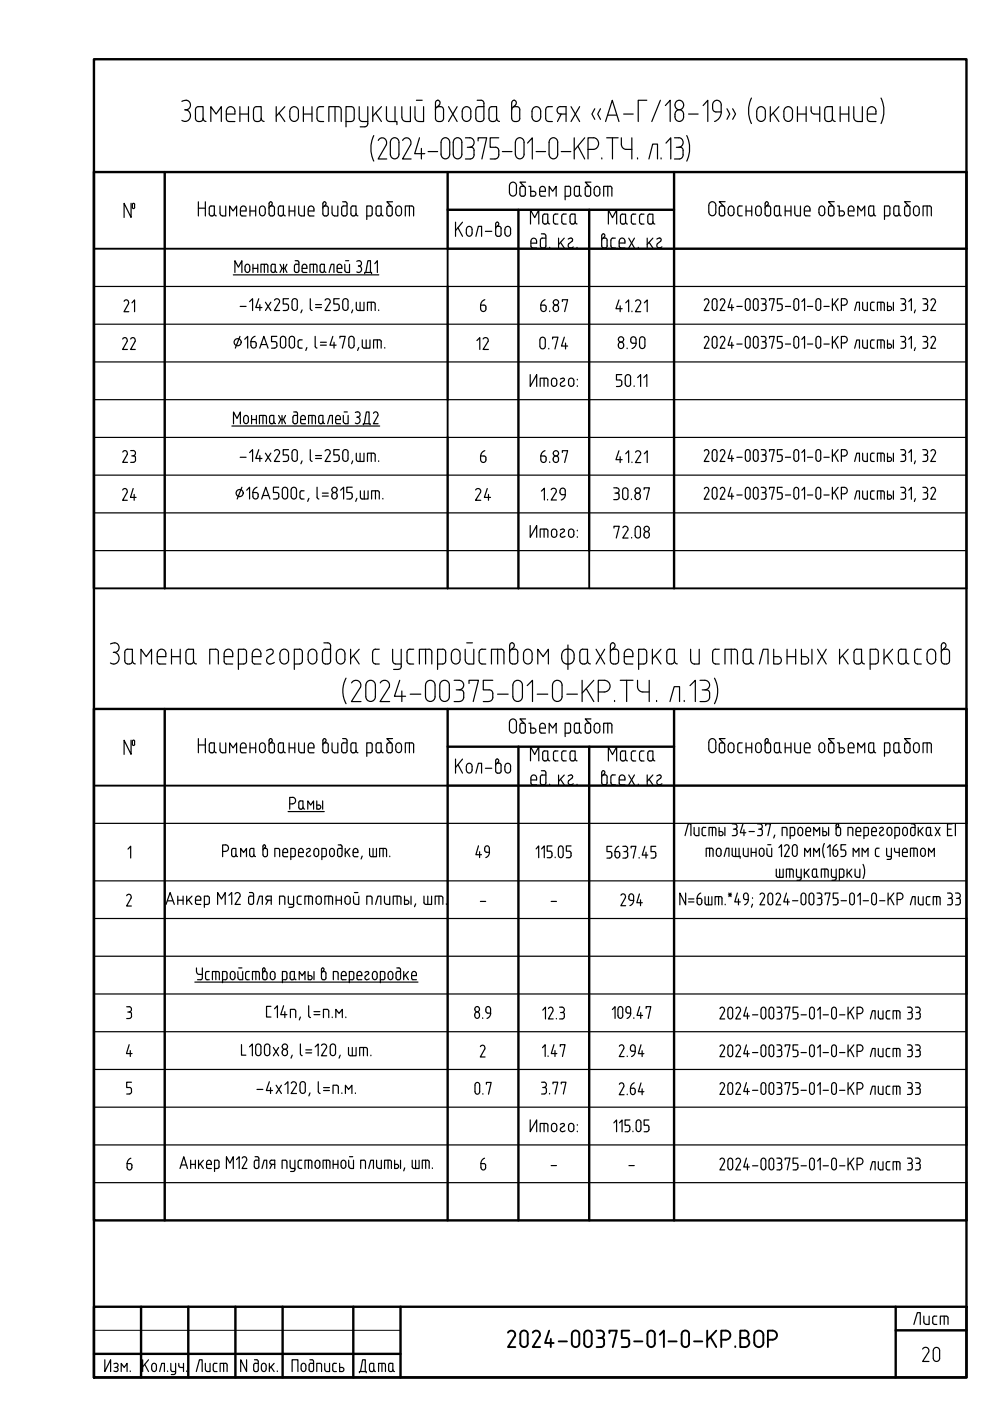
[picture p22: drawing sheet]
<svg xmlns="http://www.w3.org/2000/svg" width="210mm" height="297mm" viewBox="0 0 210 297" stroke-linecap="round" stroke-linejoin="round" font-family="sans-serif">
<defs><g id="words">
<text font-size="7.1" x="106.5" y="286.8">2024-00375-01-0-КР.ВОР</text>
<text font-size="6.6" x="194.4" y="290">20</text>
<g font-size="6.2">
<text x="95.2" y="165.1">Кол-во</text>
<text x="60" y="173.2">Рамы</text>
<text x="75.1" y="292.5">Дата</text>
</g>
<g font-size="5.7">
<text x="100.5" y="67.4">6</text>
<text x="24.7" y="75.5">22</text>
<text x="104.4" y="75.5" transform="rotate(-90 104.4 75.5)">12</text>
<text x="24.7" y="99.1">23</text>
<text x="24.7" y="107.2">24</text>
<text x="99.5" y="107.2">24</text>
<text x="99.8" y="183.1">49</text>
<text x="130.2" y="193.3">294</text>
<text x="192.6" y="281.9">Лист</text>
<text x="40.2" y="292.1">Лист</text>
</g>
<g font-size="5.3">
<text x="29.3" y="67.4" transform="rotate(-90 29.3 67.4)">21</text>
<text x="100.5" y="249.1">6</text>
</g>
<g font-size="2.6">
<text x="100.5" y="192.3">-</text>
<text x="115.7" y="192.3">-</text>
<text x="115.7" y="248.4">-</text>
<text x="132.3" y="248.4">-</text>
</g>
</g></defs>
<g fill="none" stroke="#000" stroke-width=".25">
<path d="M38.6 21.5a1.05 1.05 0 0 1 1.6 .3 1.05 1.05 0 0 1-.7 1.5M39.2 23.3h.3M39.3 23.3a1.21 1.21 0 0 1 1 1.5 1.21 1.21 0 0 1-1.7 .7M41.6 22.8l.4-.2h1.1v2.5a.81 .81 0 0 1-.8 .7 .81 .81 0 0 1-.9-.7v-1.8zM43.1 25.1a.64 .64 0 0 0 .6 .6M44.7 25.8v-3.2l1.1 1.6 1.1-1.6v3.2M48 24.2h1.8a1.02 1.02 0 0 0-.2-1.3 1.02 1.02 0 0 0-1.3 0l-.3 .7v1.6M48 25.2l.3 .5 1.5 .1M50.9 24.2h1.8M50.9 22.6v3.2M52.7 22.6v3.2M54.4 22.6h1v2.5"/>
<path d="M54.4 22.6a.64 .64 0 0 0-.6 .7l-.1 1.8a.67 .67 0 0 0 .7 .6M55.4 25.1a.75 .75 0 0 1-1 .7M55.4 25.1a.64 .64 0 0 0 .6 .6M58.6 22.6v3.2M59.2 24l1.2 1.8M60.4 22.6l-1.8 2M61.7 22.9a.91 .91 0 0 1 1.1-.2 .91 .91 0 0 1 .5 .9v1.1a.92 .92 0 0 1-.9 1 .92 .92 0 0 1-1-.9v-1.2zM64.3 24.2h1.8M64.3 22.6v3.2M66.1 22.6v3.2M67.8 25.8h.8M67.8 22.6h.8"/>
<path d="M67.8 22.6a.64 .64 0 0 0-.6 .7v1.8a.67 .67 0 0 0 .6 .6M71 22.6v3.2M71.7 22.6h-2v3.2M71.7 22.6a.64 .64 0 0 1 .6 .7v2.5M73.4 25.8l1.1-.1a.64 .64 0 0 0 .6-.6v-1.8a.64 .64 0 0 0-.6-.7h-1.1v4.3M76.2 22.6v2.5a.64 .64 0 0 0 .6 .6M76.8 25.8h1.2M78 22.6v3.6M78 26.2a.64 .64 0 0 1-.6 .7h-1M79 22.6v3.2M79.2 28.7a6.3 6.3 0 0 0 0 5.5M79.7 24l1.2 1.8"/>
<path d="M80.2 29.8a.96 .96 0 0 1 1.3-.4 .96 .96 0 0 1 .4 1.3l-1.7 3h1.8M80.9 22.6l-1.9 2M81.9 22.6v2.5a.64 .64 0 0 0 .6 .6l1.7 .1v.6M82.8 32.7a.92 .92 0 0 0 .9 1 .92 .92 0 0 0 .9-1M82.8 32.7v-2.5a.92 .92 0 0 1 .9-1 .92 .92 0 0 1 .9 1v2.5M83.8 22.6v3.2M85.2 22.6v2.3M85.4 29.8a.96 .96 0 0 1 1.3-.4 .96 .96 0 0 1 .4 1.3M87 22.6v3.2l-1-.1a.86 .86 0 0 1-.8-.9M87.1 30.7l-1.8 3h1.9M88 22.6v2.2a.86 .86 0 0 0 .8 .9l1 .1v-3.2M88.3 21.3h1.2"/>
<path d="M88.9 29.2l-1 3.4h2.2M89.3 31.5v2.2M90.8 32.1h2M92.6 22.7l.5-.4a.51 .51 0 0 0 0-.9 .51 .51 0 0 0-.8 .4v3.3a.64 .64 0 0 0 .6 .6l.5 .1a.67 .67 0 0 0 .6-.7v-1.8a.64 .64 0 0 0-.6-.7h-.5a.64 .64 0 0 0-.6 .7M93.5 32.7v-2.5a.92 .92 0 0 1 .9-1 .92 .92 0 0 1 1 1v2.5M93.5 32.7a.92 .92 0 0 0 .9 1 .92 .92 0 0 0 1-1M95.1 22.6l1.8 3.2M96.1 32.7a.92 .92 0 0 0 .9 1 .92 .92 0 0 0 .9-1M96.9 22.6l-1.8 3.2M97.9 30.2v2.5M97.9 30.2a.92 .92 0 0 0-.9-1 .92 .92 0 0 0-.9 1v2.5M98.7 29.2h.9a1.01 1.01 0 0 1 .9 1 1.01 1.01 0 0 1-.9 1"/>
<path d="M99.1 31.2h.8a.64 .64 0 0 1 .6 .7v.9a.82 .82 0 0 1-.8 .9h-1M99.8 23.6v1.2M99.8 23.6a.92 .92 0 0 0-.9-1 .92 .92 0 0 0-.9 1v1.2a.92 .92 0 0 0 .9 .9 .92 .92 0 0 0 .9-1M100.9 23.3v1.8M100.9 25.1a.64 .64 0 0 0 .6 .6l.5 .1M101.2 21.3h.8M101.4 29.9v-.7h1.8l-1 4.5M102 21.3a.64 .64 0 0 1 .6 .6v3.2a.6 .6 0 0 1-.6 .6M102.6 22.6h-1.1a.64 .64 0 0 0-.6 .7M105.3 25.1v-2.5h-1a.64 .64 0 0 0-.6 .7v1.8a.83 .83 0 0 0 .8 .7 .83 .83 0 0 0 .8-.7 .64 .64 0 0 0 .6 .6M105.7 29.2h-1.8v2h1.2a.72 .72 0 0 1 .6 .8l.1 .8a.86 .86 0 0 1-.8 .9h-1.1M106.5 32.1h2"/>
<path d="M108.2 38.9a.73 .73 0 0 1 .9-.2 .73 .73 0 0 1 .4 .7v1.4a.75 .75 0 0 1-.7 .8 .75 .75 0 0 1-.8-.8v-1.4zM108.8 22.7l.5-.4a.52 .52 0 0 0-.1-.9 .52 .52 0 0 0-.7 .4v3.3a.64 .64 0 0 0 .6 .6l.5 .1a.67 .67 0 0 0 .6-.7v-1.8a.61 .61 0 0 0-.6-.7h-.5a.64 .64 0 0 0-.6 .7M109.3 30.2v2.5M109.3 32.7a.92 .92 0 0 0 .9 1 .92 .92 0 0 0 .9-1M109.3 30.2a.92 .92 0 0 1 .9-1 .92 .92 0 0 1 .9 1v2.5M110.2 39.9l.1 1.5a.62 .62 0 0 0 .6 .2 .62 .62 0 0 0 .5-.5M110.2 39.9l.1-.2a.64 .64 0 0 1 1.1 .2M111.4 39.9v1.3M111.4 38.6h-1.2l1 1M111.8 30.3l1.1-1.1v4.5M112.1 39.5h.4v2.1h.6M113.1 22.9a.91 .91 0 0 1 1-.2 .91 .91 0 0 1 .5 .9v1.1a.92 .92 0 0 1-.9 1 .92 .92 0 0 1-.9-.9v-1.2z"/>
<path d="M113.7 32.1h2M116.4 32.7a.92 .92 0 0 0 .9 1 .92 .92 0 0 0 1-1M116.4 32.7v-2.5a.92 .92 0 0 1 .9-1 .92 .92 0 0 1 1 1l-.1 2.5M117.1 22.6h-.8a.64 .64 0 0 0-.6 .7v1.8a.64 .64 0 0 0 .6 .6l.8 .1M118.8 24.2h1.2M118.8 22.6h1.2v3.2M118.8 22.6a.8 .8 0 0 0-.7 .8 .8 .8 0 0 0 .7 .8M119 24.2l-.8 1.6M119 32.1h2M121 39.9v1.3M121 39.9l-.2-.4h-1v2.9M121.1 22.6l1.8 3.2"/>
<path d="M121.8 29.2v4.5M121.8 39.9v1.2a.56 .56 0 0 0 .5 .5 .56 .56 0 0 0 .6-.5M121.8 39.9l.2-.4h.9v1.7M122.6 31l1.4 2.7M122.9 22.6l-1.8 3.2M124 29.2l-2.2 2.7M124.1 39.9v1.5l.4 .2M124.5 39.5h.5l.2 .4M124.5 39.5l-.4 .2v.2M124.7 31.7h1.1a1.25 1.25 0 0 0 1.1-1.3 1.25 1.25 0 0 0-1.1-1.2h-1.1v4.5M125.2 39.9v1.3M125.3 38.6h-1.2l.9 1"/>
<path d="M126.1 23.1l-.6 1.1 .6 1.1M127.3 23.1l-.6 1.1 .6 1.1M127.6 33.5v.2M128.4 25.8l1.4-4.5 1.4 4.5M128.6 29.2h2.5M128.9 39.5v2.1M128.9 24.4h1.8M129.7 39.9v1.7M129.8 39.9l-.1-.2-.4-.2h-1.3v2.1M129.9 29.2v4.5M131.7 29.2v1.3a1.09 1.09 0 0 0 1 1.2h1.3M132.2 24.2h2.1"/>
<path d="M134 29.2v4.5M135.2 33.5v.2M137.1 21.3h-1.8v4.5M137.6 33.7l.8-3.1h1v3.1M140 21.3l-1.8 4.5M140.2 33.5v.2M141.1 22.4l1-1.1v4.5M141.2 30.3l1-1.1v4.5M143 29.2h.9a1.01 1.01 0 0 1 .9 1 1.01 1.01 0 0 1-.9 1M143.4 31.2h.8a.64 .64 0 0 1 .6 .7M144.8 31.9v.9M144.8 32.8a.86 .86 0 0 1-.8 .9h-1"/>
<path d="M144.9 24.3v.5M144.9 24.3a.92 .92 0 0 0-.9-1 .92 .92 0 0 0-.9 1 1.01 1.01 0 0 0 .3 1.2 1.01 1.01 0 0 0 1.3 0l.2-.8M145.6 28.7a6.3 6.3 0 0 1 0 5.5M146 24.2h2M149.1 22.4l1-1.1v4.5M151.4 21.6a.91 .91 0 0 1 1-.3 .91 .91 0 0 1 .5 1v1.4h-1.1a.75 .75 0 0 1-.7-.7l.1-1.1zM152.9 23.7a2.12 2.12 0 0 1-1.4 2.1M154.1 23.1l.6 1.1-.6 1.1M155.3 23.1l.7 1.1-.7 1.1M159.3 20.8a6.3 6.3 0 0 0 0 5.4M162.3 23.6v1.2M162.3 23.6a.92 .92 0 0 0-.9-1 .92 .92 0 0 0-1 1v1.2a.92 .92 0 0 0 1 .9 .92 .92 0 0 0 .9-1"/>
<path d="M163.3 22.6v3.2M163.9 24l1.2 1.8M165.1 22.6l-1.8 2M166.5 22.9a.91 .91 0 0 1 1-.2 .91 .91 0 0 1 .5 .9v1.1a.92 .92 0 0 1-.9 1 .92 .92 0 0 1-.9-.9v-1.2zM169.1 24.2h1.8M169.1 22.6v3.2M170.9 22.6v3.2M172 22.6v.9a.64 .64 0 0 0 .6 .7h1.2M173.8 22.6v3.2M175.5 22.6h1v2.5M175.5 22.6a.64 .64 0 0 0-.6 .7v1.8a.67 .67 0 0 0 .6 .6M176.5 25.1a.75 .75 0 0 1-1 .7"/>
<path d="M176.5 25.1a.64 .64 0 0 0 .6 .6M178.1 24.2h1.9M178.1 22.6v3.2M180 22.6v3.2M181 22.6v2.2a.86 .86 0 0 0 .8 .9l1 .1v-3.2M183.9 24.2h1.8a1.02 1.02 0 0 0-.2-1.3 1.02 1.02 0 0 0-1.3 0l-.3 .7v1.6M183.9 25.2l.3 .5 1.5 .1M186.8 20.8a6.3 6.3 0 0 1 0 5.4M27.8 43.1v3l-1.5-3v3M28.1 43.3l.1 .9h.1l.3-.2M28.1 43.3l.2-.2 .3 .2M28.5 43.3v.7"/>
<path d="M42.1 44.1h1.4M42.1 42.8v3M43.5 42.8v3M44.8 45.8h.2M45.4 45.3l.1 .2 .4 .3M45.4 45.3v.2l-.4 .3M45.4 45.3v-1.6h-.8l-.2 .4v1.2l.2 .4 .2 .1M46.7 43.7v1.8l.5 .3M47.9 43.7v2.1h-.7M48.7 45.8v-2.1l.7 1 .8-1v2.1M49.5 58.3h30.8M49.8 57.8v-2.5l.7 1.3 .8-1.3v2.5"/>
<path d="M51 45.4l.3 .4M51.3 45.8h.9M51.9 56.6v.6M52 56.6a.5 .5 0 0 1 .5-.6 .5 .5 0 0 1 .5 .6M52 57.2a.5 .5 0 0 0 .5 .6 .5 .5 0 0 0 .5-.6M52.2 44.4v.3h-1.2M52.2 44.3a.61 .61 0 0 0-.6-.6 .61 .61 0 0 0-.6 .6v1.1M53 56.6v.6M53 44.7h1.2M53 43.7v2.1M53.6 56.9h1.1M53.6 56v1.8"/>
<path d="M54.2 43.7v2.1M54.7 56v1.8M55.2 43.9a.6 .6 0 0 1 .7-.2 .6 .6 0 0 1 .3 .6v.8a.62 .62 0 0 1-.6 .7 .62 .62 0 0 1-.6-.7zM55.3 57.8v-1.8h1.2l.3 .4v1.4M56 56v1.8M57 44.1l.1-.2a.6 .6 0 0 1 .6-.2 .6 .6 0 0 1 .5 .4v1.2v.2l-.4 .3M57 43.2v2.1l.1 .2 .4 .3M57.1 43.2a.33 .33 0 0 1 .2-.4 .33 .33 0 0 1 .3 .1l.1 .4-.4 .5M57.4 45.8h.4M57.5 56.4v1M57.5 56.4l.2-.3 .7-.1v1.4M57.5 57.4l.3 .3"/>
<path d="M57.8 57.8h.2M58.4 57.4l-.4 .3M58.4 57.4l.3 .3M59.4 56l.4 .9-.4 .9M59.4 45.8h.3M59.8 56.9h.6M60.1 45.3v.2l.4 .3M60.1 45.3v-1.6h-.9l-.2 .4v1.2l.2 .4 .2 .1M60.1 45.3l-.1 .2-.3 .3M60.1 56v1.8M60.8 56l-.4 .9 .4 .9M61.3 44.7h1.2"/>
<path d="M61.3 43.7v2.1M62.5 43.7v2.1M62.6 55.3h.6l.2 .3v1.8l-.4 .3M62.8 57.8h.2M63.3 43.7l.1 1.8 .5 .3M63.4 56h-.6l-.3 .2-.1 1.2 .4 .3M64.1 56.6v.8l.2 .3M64.1 56.6a.5 .5 0 0 1 .5-.6 .5 .5 0 0 1 .5 .6M64.3 57.8h.8M64.5 43.7v2.1h-.6M65.1 56.6v.3h-1M65.3 44.7h1.3a.72 .72 0 0 0-.1-.7 .72 .72 0 0 0-.8-.3l-.3 .4-.1 1.3"/>
<path d="M65.4 45.4l.3 .4M65.7 45.8h.9M66.5 56v1.8M66.9 56h-1.2v1.8M66.9 56l.3 .4v1.4M67.9 56.4v1M67.9 56.4l.1-.3 .8-.1v1.4l-.4 .3M67.9 57.4l.3 .3M68.2 57.8h.2M68.5 43.2v2.1v.2l.4 .3M68.5 43.2a.33 .33 0 0 1 .2-.4 .33 .33 0 0 1 .3 .1v.5M68.8 57.4l.3 .3"/>
<path d="M68.9 45.8h.3M69 43.5l-.3 .3M69.2 43.7h-.5l-.2 .4M69.2 43.7l.4 .2v1.4v.2l-.4 .3M69.8 57.8l.4-1.8h.6v1.8M70.4 43.7v1.5M70.4 45.2l.1 .3 .5 .3M71.5 56.6v.8l.3 .3M71.5 56.6a.5 .5 0 0 1 .5-.6 .5 .5 0 0 1 .5 .6M71.6 43.7v2.1h-.6M71.8 57.8h.7M72.5 56.6v.3h-1"/>
<path d="M72.6 42.8h.6M72.8 45.8h.4M73.1 56l.1 1.5 .4 .3h.5v-1.8M73.2 42.8l.3 .2 .1 .2M73.3 55.3h.6M73.6 43.2v2.1l-.1 .2-.3 .3M73.6 43.7h-.8l-.3 .2-.1 1.4 .2 .4 .2 .1M74.8 45.8h.3M75.5 45.3v.2l.4 .3M75.5 45.3l-.1 .2-.3 .3M75.5 45.3v-1.6h-.9l-.2 .4v1.2l.2 .4 .2 .1M75.6 55.4a.59 .59 0 0 1 1 .2 .59 .59 0 0 1-.5 .8"/>
<path d="M76 56.4h.1M76 56.4a.68 .68 0 0 1 .6 .9 .68 .68 0 0 1-.9 .3M77.3 58v-.2h1.5v.2M77.6 57.8l.4-2.5h.5v2.5M77.8 45.8h.7M78.5 45.8l.4-.3v-.2v-1.4l-.4-.2h-.7v2.8M79.5 55.9l.5-.6v2.5M80.1 45.8h.3M80.8 45.3v.2l-.4 .3M80.8 45.3v-1.6h-.9l-.2 .4v1.2l.2 .4 .2 .1M80.8 45.3l.1 .2 .3 .3M82.4 45.8h.4"/>
<path d="M82.8 43.7h-.6l-.2 .4v1.2l.2 .4 .2 .1M82.8 43.7l.3 .2 .1 1.4-.1 .2-.3 .3M83.2 42.8h-1.2l1 1M84.1 43.9a.6 .6 0 0 1 .7-.2 .6 .6 0 0 1 .3 .6v.8a.62 .62 0 0 1-.6 .7 .62 .62 0 0 1-.6-.7zM86.8 43.7v2.1M87.7 44.1v1.7M87.7 44.1v-.2l-.4-.2h-1.4v2.1M96.6 47.1v3M97.1 48.3l1 1.8M98.1 47.1l-1.5 1.8M98.9 48.7v.7M98.9 48.7a.61 .61 0 0 1 .6-.7 .61 .61 0 0 1 .6 .7v.7"/>
<path d="M98.9 49.4a.61 .61 0 0 0 .6 .7 .61 .61 0 0 0 .6-.7M100.9 50.1l.5-2.1h.7v2.1M102.9 49.1h1.4M105.1 49.6v.3a.61 .61 0 0 0 .7 .2 .61 .61 0 0 0 .5-.5M105.1 48.4v-.2a.62 .62 0 0 1 .7-.2 .62 .62 0 0 1 .5 .4M105.4 47.1l-.3 .4v2.1M105.4 47.1l.3 .4-.4 .6M106.2 48.5v1.1M107 48.7v.7M107.1 48.7a.61 .61 0 0 1 .6-.7 .61 .61 0 0 1 .6 .7M107.1 49.4a.61 .61 0 0 0 .6 .7 .61 .61 0 0 0 .6-.7M108.2 48.7v.7"/>
<path d="M112.5 47.5v-3l.9 1.7 .8-1.7v3M112.5 40.6h.6M112.6 51.5h1.2a.72 .72 0 0 0-.1-.7 .72 .72 0 0 0-.8-.3l-.2 .2a2.12 2.12 0 0 0-.1 1.7l.3 .2h.9M113.1 40.6a.52 .52 0 0 1 .5 .5 .52 .52 0 0 1-.5 .5M114.4 40.6h1.2a.72 .72 0 0 0-.1-.8 .72 .72 0 0 0-.7-.2l-.2 .1a2.15 2.15 0 0 0-.1 1.7l.3 .2h.8M114.6 52.1v.3a.62 .62 0 0 0 .7 .2 .62 .62 0 0 0 .4-.5M114.8 49.6h.5l.4 .2v2.3M115 50.5h.7M115 50.5l-.4 .2v1.4M115.5 45.4h.6v1.6M115.5 45.4l-.4 .2v.2v1.2l.2 .4 .2 .1M116.1 47l.1 .3 .4 .2"/>
<path d="M116.1 47a.52 .52 0 0 1-.6 .5M116.4 41.6v-2.1l.8 1.1 .7-1.1v2.1M116.5 52.4v.2M117.8 47.5h.5M117.8 45.4h.5M117.8 45.4l-.4 .2-.1 1.4 .3 .4 .2 .1M118.4 50.5v2.1M118.8 51.4l.8 1.2M119.6 50.5l-1.2 1.3M120.1 45.4l-.8 .1-.2 .3 .1 1.5 .3 .2h.6M121 41.1l-.2 .4-1 .1M121.1 45.5l.8-.1v1.6a.54 .54 0 0 1-.5 .5 .54 .54 0 0 1-.5-.5v-1.2z"/>
<path d="M121.1 50.5l-.6 .2M121.1 50.5l.2 .1 .1 .4a1.45 1.45 0 0 0-.9 1.1l.3 .5 .7-.2M121.9 47l.1 .3 .4 .2M122.3 52.4v.2M122.9 41.1v.3l.4 .2M125.2 41.1l-.2 .4-.5 .1M126 40.2v.7M126 40.2a.61 .61 0 0 1 .6-.7 .61 .61 0 0 1 .6 .7M126 40.9a.61 .61 0 0 0 .6 .7 .61 .61 0 0 0 .6-.7M127.2 40.2v.7M127.6 52.1v.3l.4 .2M127.6 50v2.1"/>
<path d="M127.6 49.9a.33 .33 0 0 1 .2-.3 .33 .33 0 0 1 .4 .1v.4l-.4 .5M128 50.5h.3M128 50.5l-.4 .2v.2M128.3 50.5l.4 .2v.2M128.7 50.9v1.2M128.7 52.1l-.2 .4-.5 .1M129 47.5v-3l.9 1.7 .8-1.7v3M129.5 50.9v1.2M129.5 52.1l.1 .3 .4 .2M129.9 52.6h.6M129.9 50.5h.6M130 50.5l-.4 .2-.1 .2"/>
<path d="M131.3 51.5h1.2a.72 .72 0 0 0-.1-.7 .72 .72 0 0 0-.7-.3l-.2 .2a2.24 2.24 0 0 0-.2 1.7l.3 .2h.9M132 45.4h.6v1.6l.1 .3 .3 .2M132 45.4l-.4 .2v.2v1.3l.2 .3 .2 .1M132.7 47a.51 .51 0 0 1-.7 .5M133.3 50.5l1.2 2.1M134.3 45.4h.5M134.3 45.4l-.4 .2v1.5l.2 .3 .7 .1M134.5 50.5l-1.2 2.1M135.3 52.4v.2M136 45.4h.5M136 45.4l-.3 .2-.1 1.5 .2 .3 .7 .1M137.2 50.5v2.1"/>
<path d="M137.6 51.4l.8 1.2M137.8 45.4h.6v1.7M137.8 45.4l-.4 .2v1.5a.56 .56 0 0 0 .5 .4 .56 .56 0 0 0 .6-.5M138.4 47l.1 .3 .3 .2M138.4 50.5l-1.2 1.3M139.3 50.7a.47 .47 0 0 1 .6-.3 .47 .47 0 0 1 .2 .6 1.47 1.47 0 0 0-.8 1l.3 .5 .7-.2M151.8 43.6v1.3M151.8 43.6a.75 .75 0 0 0-.8-.8 .75 .75 0 0 0-.7 .8v1.3a.75 .75 0 0 0 .7 .8 .75 .75 0 0 0 .8-.8M152.7 43.7a.61 .61 0 0 1 .9 .4l.1 1.2-.2 .4a.64 .64 0 0 1-1-.4v-1.2zM153.7 42.8h-1.2l1 .9M154.6 43.9a.6 .6 0 0 1 .7-.2 .6 .6 0 0 1 .3 .6v.8a.62 .62 0 0 1-.6 .6 .62 .62 0 0 1-.6-.6zM157.4 43.7h-.8l-.2 .4 .1 1.4 .3 .3h.6"/>
<path d="M158.2 44.7h1.2M158.2 43.7v2.1M159.4 43.7v2.1M160.4 43.9a.6 .6 0 0 1 .7-.2 .6 .6 0 0 1 .3 .6v.8a.61 .61 0 0 1-.6 .6 .61 .61 0 0 1-.6-.6v-.8zM162.2 43.1l.1 2.4 .1 .2 .6 .1M162.2 43.1a.36 .36 0 0 1 .6-.3 .36 .36 0 0 1 0 .6l-.4 .3M163 43.7h-.6l-.2 .4M163 43.7l.3 .2 .1 1.4-.1 .2-.3 .3M165.3 45.3v-1.6h-.7l-.4 .2v1.4a.5 .5 0 0 0 .7 .5M165.3 45.3v.2l.4 .3M165.3 45.3l-.1 .2-.3 .3M166.5 44.7h1.2"/>
<path d="M166.5 43.7v2.1M167.7 43.7v2.1M168.5 43.7l.1 1.8 .4 .3h.7v-2.1M170.5 44.7h1.2a.72 .72 0 0 0 0-.7 .72 .72 0 0 0-.8-.3l-.3 .4-.1 1.3M170.6 45.4l.1 .3 1 .1M173.8 43.9a.6 .6 0 0 1 .7-.2 .6 .6 0 0 1 .4 .6v.8a.62 .62 0 0 1-.7 .6 .62 .62 0 0 1-.6-.6zM175.9 43.7a.61 .61 0 0 1 .9 .4v1.2l-.2 .4a.64 .64 0 0 1-.9-.4v-1.2zM176.9 42.8h-1.2l.9 .9M177.5 43.7h.4v2.1l.7-.1a.52 .52 0 0 0 .4-.5 .52 .52 0 0 0-.4-.5h-.7M179.9 44.7h1.2a.72 .72 0 0 0-.1-.7 .72 .72 0 0 0-.8-.3l-.2 .2a2.12 2.12 0 0 0-.1 1.7l.3 .1M180.2 45.8h.9M181.9 45.8v-2.1l.7 1 .7-1v2.1"/>
<path d="M185.3 45.3v.2l.4 .3M185.3 45.3v-1.6h-.7l-.4 .2v1.4a.5 .5 0 0 0 .6 .5M185.3 45.3l-.1 .2-.3 .3M187.5 45.8h.8l.3-.3 .1-1.4-.2-.4h-1v2.8M189.7 43.7h.9v1.6a.55 .55 0 0 1-.6 .5 .55 .55 0 0 1-.5-.5v-1.2zM190.6 45.3v.2l.4 .3M192 43.7a.61 .61 0 0 1 .9 .4l.1 1.2-.2 .4a.64 .64 0 0 1-1-.4v-1.2zM193 42.8h-1.2l.9 .9M193.9 43.9a.6 .6 0 0 1 .7-.2 .6 .6 0 0 1 .3 .6v.8a.62 .62 0 0 1-.6 .6 .62 .62 0 0 1-.6-.6zM196.6 43.7v2.1M197.5 44.1v1.7M197.5 44.1l-.1-.2-.3-.2h-1.4v2.1"/>
<path d="M19.9 60.7h185M19.9 68.7h185M19.9 76.7h185M50.9 71.3l-1 2.5M50.9 65h1.3M51.9 71.9l.6-.6v2.5M52.9 64l.7-.7v2.5M53.9 72.4h-.7v.8a.56 .56 0 0 0 .6 .6 .56 .56 0 0 0 .5-.6v-.3M53.9 72.4l.4 .2v.3M54.1 71.3a1.2 1.2 0 0 0-.9 1.1M54.9 63.3l-.7 1.9h1.3M55.1 73.8l.8-2.5 .9 2.5"/>
<path d="M55.1 64.6v1.2M55.4 73.1h1.1M56.3 64.1l1.1 1.7M57.4 64.1l-1.1 1.7M57.6 73.8h.6M58.2 63.6a.58 .58 0 0 1 .8-.2 .58 .58 0 0 1 .2 .7M58.3 72.4l.3 .2 .1 .3M58.7 71.3h-1.1v1.1h.7M58.7 72.9v.4M58.7 73.3l-.2 .4-.3 .1M59.2 64.1l-1 1.7h1.1M59.5 71.6a.56 .56 0 0 1 .7-.3 .56 .56 0 0 1 .4 .6v1.3a.56 .56 0 0 1-.6 .6 .56 .56 0 0 1-.5-.6z"/>
<path d="M60 65.8h.7M61.2 63.3h-1.2v1.2h1a.76 .76 0 0 1-.3 1.3M61.4 71.6a.55 .55 0 0 1 .6-.3 .55 .55 0 0 1 .4 .6l.1 1.3a.56 .56 0 0 1-.6 .6 .56 .56 0 0 1-.6-.6zM63 63.9v1.4M63.1 63.9a.57 .57 0 0 0-.6-.6 .57 .57 0 0 0-.6 .6v1.4a.56 .56 0 0 0 .6 .5 .56 .56 0 0 0 .6-.5M63.2 72.4l.1 1.2 .3 .2M63.6 73.8h.5M64.1 65.7l-.3 .6M64.1 72.1h-.7l-.2 .3M65.1 73.7l-.3 .6M65.8 63.3v2.2M65.8 65.4l.4 .4"/>
<path d="M66.8 71.3v2.1l.4 .4M66.9 64.6h1.3M66.9 65.2h1.3M67.9 72.6h1.3M67.9 73.2h1.3M68.9 63.6a.58 .58 0 0 1 .8-.2 .58 .58 0 0 1 .3 .7l-1.1 1.7h1.1M70.6 71.3l-.6 1.9h1.3M70.8 65.8h.6M70.8 72.6v1.2M71.9 63.3h-1.1v1.2h.9a.76 .76 0 0 1-.3 1.3M72.1 71.7v-.4h1.1l-.6 2.5M72.8 63.6a.55 .55 0 0 1 .6-.3 .55 .55 0 0 1 .4 .6v1.4a.56 .56 0 0 1-.6 .5 .56 .56 0 0 1-.5-.5z"/>
<path d="M74 71.6a.56 .56 0 0 1 .7-.3 .56 .56 0 0 1 .4 .6v1.3a.56 .56 0 0 1-.6 .6 .56 .56 0 0 1-.5-.6zM74.8 65.7l-.3 .6M75.5 64.1v1.4M75.6 65.4l.3 .4M76.1 73.7l-.3 .6M76.3 64.1v1.7M76.8 72.1v1.3M76.8 73.4l.4 .4M77.2 64.1v1.7h-1.3M77.6 72.1v1.7M78.4 72.1v1.7h-1.2M78.7 64.1v1.7"/>
<path d="M79.2 64.1h-1.3v1.7M79.2 64.1l.3 .3v1.4M80 72.1v1.7M80.3 65.7v.1M80.8 72.4v1.4M80.8 72.4l-.3-.3h-1.3v1.7M81.6 73.7v.1M112.4 79.4v2.5l1.4-2.5v2.5M114.6 71.8a.56 .56 0 0 1 .6-.3 .56 .56 0 0 1 .4 .6v1.3a.56 .56 0 0 1-.5 .6 .56 .56 0 0 1-.6-.6zM114.7 65.5a.56 .56 0 0 0 .5 .5 .56 .56 0 0 0 .6-.5M115.4 64.7h-.7v.8M115.4 64.7l.3 .2 .1 .2"/>
<path d="M115.6 63.6a1.2 1.2 0 0 0-.9 1.1M115.8 65.1v.4M116.4 73.9v.1M116.5 65.9v.2M117.2 71.9v-.4h1.1l-.6 2.5M117.3 65.5a.6 .6 0 0 1 .5-.8 .6 .6 0 0 1 .6 .8M117.3 65.5a.56 .56 0 0 0 .6 .5 .56 .56 0 0 0 .5-.5M119.2 63.9v-.4h1.2l-.7 2.6M119.7 71.5l-.7 1.9h1.4M119.9 72.7v1.3M131.2 72.8a.61 .61 0 0 1 .9 0 .61 .61 0 0 1 0 .8 .61 .61 0 0 1-.9 0zM131.2 63.6l-.6 1.9h1.3"/>
<path d="M131.5 64.8v1.3M131.8 79.4h-1.1v1.2h.9a.78 .78 0 0 1-.3 1.3M132.7 64.2l.6-.6v2.5M133 73.8v.1M133.7 80v1.4M133.7 80a.57 .57 0 0 0-.6-.6 .57 .57 0 0 0-.5 .6v1.4a.56 .56 0 0 0 .5 .5 .56 .56 0 0 0 .6-.5M134 66v.1M134.2 72.8h.7v-.8a.56 .56 0 0 0-.6-.6 .56 .56 0 0 0-.6 .6l.1 .6 .4 .2M134.8 63.9a.58 .58 0 0 1 .7-.3 .58 .58 0 0 1 .3 .8M134.9 72.8a1.2 1.2 0 0 1-.9 1.1M135.7 71.7a.56 .56 0 0 1 .6-.3 .56 .56 0 0 1 .4 .6v1.3a.56 .56 0 0 1-.5 .6 .56 .56 0 0 1-.6-.6zM135.8 64.4l-1.1 1.7h1.1"/>
<path d="M136.6 64.2l.6-.6v2.5M149.3 63.6a.53 .53 0 0 1 .8-.2 .53 .53 0 0 1 .2 .7l-1 1.7h1M149.3 71.6a.53 .53 0 0 1 .8-.2 .53 .53 0 0 1 .2 .7l-1 1.7h1M151.3 63.4l.2-.1 .5 .3v1.7a.5 .5 0 0 1-.5 .5 .5 .5 0 0 1-.5-.5v-1.4zM151.3 71.4l.2-.1 .5 .3v1.7a.5 .5 0 0 1-.5 .5 .5 .5 0 0 1-.5-.5v-1.4zM152.7 63.6a.53 .53 0 0 1 .7-.2 .53 .53 0 0 1 .3 .7l-1 1.7h1M152.7 71.6a.53 .53 0 0 1 .7-.2 .53 .53 0 0 1 .3 .7l-1 1.7h1M154.9 63.3l-.5 1.9h1.2M154.9 71.3l-.5 1.9h1.2M155.2 64.6v1.2M155.2 72.6v1.2M156.2 65h1.2"/>
<path d="M156.2 72.9h1.2M158 63.9v1.4M158 71.9v1.4M158.1 63.9a.5 .5 0 0 1 .2-.5 .5 .5 0 0 1 .5 0l.2 .5v1.4a.5 .5 0 0 1-.5 .5 .5 .5 0 0 1-.4-.5M158.1 71.9a.5 .5 0 0 1 .2-.5 .5 .5 0 0 1 .5 0l.2 .5v1.4a.5 .5 0 0 1-.5 .5 .5 .5 0 0 1-.4-.5M159.7 63.9v1.4M159.7 71.9v1.4M159.7 63.9a.5 .5 0 0 1 .3-.5 .5 .5 0 0 1 .5 0l.2 .5v1.4a.5 .5 0 0 1-.5 .5 .5 .5 0 0 1-.5-.5M159.7 71.9a.5 .5 0 0 1 .3-.5 .5 .5 0 0 1 .5 0l.2 .5v1.4a.5 .5 0 0 1-.5 .5 .5 .5 0 0 1-.5-.5M161.4 63.3h.5M161.4 71.3h.5M161.6 64.5h.6l.2 .8-.2 .4-.8 .1"/>
<path d="M161.6 72.5h.6l.2 .8-.2 .4-.8 .1M161.9 63.3a.56 .56 0 0 1 .5 .6 .56 .56 0 0 1-.5 .5M161.9 71.3a.56 .56 0 0 1 .5 .6 .56 .56 0 0 1-.5 .5M163.2 63.7v-.4h1l-.6 2.5M163.2 71.7v-.4h1l-.6 2.5M164.8 65.8h.6M164.8 73.8h.6M165.8 63.3h-1v1.2h.7l.3 .2v.9l-.4 .2M165.8 71.3h-1v1.2h.7l.3 .2v.9l-.4 .2M166.5 65h1.1M166.5 72.9h1.1M168.3 63.9v1.4"/>
<path d="M168.3 71.9v1.4M168.3 63.9a.5 .5 0 0 1 .3-.5 .5 .5 0 0 1 .5 0l.2 .5v1.4a.5 .5 0 0 1-.5 .5 .5 .5 0 0 1-.5-.5M168.3 71.9a.5 .5 0 0 1 .3-.5 .5 .5 0 0 1 .5 0l.2 .5v1.4a.5 .5 0 0 1-.5 .5 .5 .5 0 0 1-.5-.5M170 64l.6-.7v2.5M170 72l.6-.7v2.5M171.2 65h1.1M171.2 72.9h1.1M173.3 63.4l.2-.1 .4 .3 .1 1.7a.5 .5 0 0 1-.5 .5 .5 .5 0 0 1-.5-.5v-1.4zM173.3 71.4l.2-.1 .4 .3 .1 1.7a.5 .5 0 0 1-.5 .5 .5 .5 0 0 1-.5-.5v-1.4zM174.7 65h1.1M174.7 72.9h1.1M176.5 63.3v2.5"/>
<path d="M176.5 71.3v2.5M176.9 64.3l.8 1.5M176.9 72.3l.8 1.5M177.7 63.3l-1.2 1.5M177.7 71.3l-1.2 1.5M178.4 64.7h.6M178.4 72.7h.6M179 71.3h-.6v2.5M179 64.7a.69 .69 0 0 0 .6-.7 .69 .69 0 0 0-.6-.7h-.6v2.5M179 71.3a.69 .69 0 0 1 .6 .7 .69 .69 0 0 1-.6 .7M181.2 65.8l.5-1.7h.5v1.7M181.2 73.8l.5-1.7h.5v1.7"/>
<path d="M182.9 64.1l.1 1.5 .4 .2h.5v-1.7M182.9 72.1l.1 1.5 .4 .2h.5v-1.7M184.6 64.5v1M184.6 72.5v1M184.6 65.4l.2 .4h.6M184.6 73.4l.2 .4h.6M185.4 64.1h-.6l-.2 .3M185.4 72.1h-.6l-.2 .3M186 65.8v-1.7h1.2l.3 .3v1.4M186 73.8v-1.7h1.2l.3 .3v1.4M186.8 64.1v1.7M186.8 72.1v1.7"/>
<path d="M188.2 64.1v1.7h.4a.45 .45 0 0 0 .4-.4 .45 .45 0 0 0-.4-.5M188.2 72.1v1.7h.4a.45 .45 0 0 0 .4-.4 .45 .45 0 0 0-.4-.5h-.4M188.2 65h.4M189.4 64.1v1.7M189.4 72.1v1.7M191 63.3h.5a.56 .56 0 0 1 .5 .6 .56 .56 0 0 1-.5 .5M191 71.3h.5M191.2 64.5h.6l.2 .8M191.2 72.5h.6l.2 .8M191.5 71.3a.56 .56 0 0 1 .5 .6 .56 .56 0 0 1-.5 .5M192 65.3l-.2 .4-.8 .1M192 73.3l-.2 .4-.8 .1"/>
<path d="M192.7 64l.5-.7v2.5M192.7 72l.5-.7v2.5M194.1 65.7l-.2 .6M194.1 73.7l-.2 .6M195.7 63.3h.5a.56 .56 0 0 1 .5 .6 .56 .56 0 0 1-.5 .5M195.7 71.3h.5M195.9 64.5h.5l.2 .1a1.05 1.05 0 0 1-.1 1.1l-.8 .1M195.9 72.5h.5l.2 .1a1.05 1.05 0 0 1-.1 1.1l-.8 .1M196.2 71.3a.56 .56 0 0 1 .5 .6 .56 .56 0 0 1-.5 .5M197.4 63.6a.53 .53 0 0 1 .7-.2 .53 .53 0 0 1 .2 .7l-1 1.7h1.1M197.4 71.6a.53 .53 0 0 1 .7-.2 .53 .53 0 0 1 .2 .7l-1 1.7h1.1M19.9 84.7h185"/>
<path d="M19.9 92.7h185M49.2 90.3h31.3M49.5 89.8v-2.5l.7 1.4 .8-1.4v2.5M50.9 97h1.3M51.6 88.7v.6M51.7 88.6a.5 .5 0 0 1 .5-.5 .5 .5 0 0 1 .5 .5M52.7 88.7v.6a.5 .5 0 0 1-.5 .5 .5 .5 0 0 1-.5-.5M52.9 96l.7-.7v2.5M53.3 88.9h1.1M53.3 88.1v1.7M54.4 88.1v1.7M54.9 95.3l-.7 1.9h1.3"/>
<path d="M55.1 96.6v1.2M55.8 88.1v1.7M56.2 88.1h-1.2v1.7M56.2 88.1l.3 .4v1.3M56.3 96.1l1.1 1.7M57.1 88.5v1M57.2 88.5l.1-.4h.8v1.4M57.2 89.4l.3 .4M57.4 96.1l-1.1 1.7M57.5 89.8h.2M58.1 89.4l-.4 .4M58.1 89.4l.3 .4"/>
<path d="M58.2 95.6a.58 .58 0 0 1 .8-.2 .58 .58 0 0 1 .2 .7M59.1 88.1l.4 .8-.4 .9M59.2 96.1l-1 1.7h1.1M59.5 88.9h.6M59.8 88.1v1.7M60 97.8h.7M60.5 88.1l-.4 .8 .4 .9M60.7 96.4l.3 .1a.78 .78 0 0 1-.3 1.3M61.2 95.3h-1.2v1.2h.7M62.1 89.4l.4 .4M62.3 87.3h.4M62.4 89.8h.3"/>
<path d="M62.7 87.3l.4 .4M63 95.9v1.4M63.1 95.9a.57 .57 0 0 0-.6-.6 .57 .57 0 0 0-.6 .6v1.4a.56 .56 0 0 0 .6 .5 .56 .56 0 0 0 .6-.5M63.1 89.4l-.4 .4M63.1 88.1h-.6l-.3 .2-.1 1.2M63.1 87.7v1.8M63.7 88.7v.8M63.8 88.6a.5 .5 0 0 1 .5-.5 .5 .5 0 0 1 .4 .5M63.8 89.5l.2 .3M64 89.8h.7M64.1 97.7l-.3 .6M64.7 88.7v.2h-1"/>
<path d="M65.8 95.3v2.2M65.8 97.4l.4 .4M66.2 88.1v1.7M66.5 88.1h-1.1v1.7M66.6 88.1l.3 .4v1.3M66.9 96.6h1.3M66.9 97.2h1.3M67.6 89.5v-1.2l.3-.2h.6v1.4M67.6 89.4l.3 .4M67.9 89.8h.2M68.1 89.8l.4-.4 .3 .4M68.9 95.6a.58 .58 0 0 1 .8-.2 .58 .58 0 0 1 .3 .7"/>
<path d="M69.5 89.8l.4-1.7h.6v1.7M70 96.1l-1.1 1.7h1.1M70.8 97.8h.6M71.2 88.7v.8l.2 .3M71.2 88.6a.5 .5 0 0 1 .5-.5 .5 .5 0 0 1 .5 .5M71.4 89.8h.8M71.5 96.4l.2 .1a.78 .78 0 0 1-.3 1.3M71.9 95.3h-1.1v1.2h.7M72.2 88.7v.2h-1M72.8 95.6a.55 .55 0 0 1 .6-.3 .55 .55 0 0 1 .4 .6v1.4a.56 .56 0 0 1-.6 .5 .56 .56 0 0 1-.5-.5zM72.8 88.1l.1 1.5 .3 .2M73 87.3h.6"/>
<path d="M73.8 88.1v1.7h-.6M74.8 97.7l-.3 .6M75.3 87.4a.59 .59 0 0 1 1 .3 .59 .59 0 0 1-.6 .8M75.5 96.1v1.4M75.6 97.4l.3 .4M75.7 88.4a.68 .68 0 0 1 .6 .9 .68 .68 0 0 1-1 .4M76.3 96.1v1.7M77 90.1v-.3h1.5v.3M77.2 96.1v1.7h-1.3M77.2 89.8l.5-2.5h.6v2.5M78.7 96.1v1.7M79.2 96.1h-1.3v1.7"/>
<path d="M79.2 96.1l.3 .4v1.3M79.2 87.6a.53 .53 0 0 1 .7-.2 .53 .53 0 0 1 .2 .7M80.1 88.1l-.9 1.7h1M80.3 97.7v.1M101.9 97.5a.56 .56 0 0 0 .6 .6 .56 .56 0 0 0 .5-.6v-.6l-.2-.2h-.9v.8M102.8 95.6a1.2 1.2 0 0 0-.9 1.1M114.7 97.5a.56 .56 0 0 0 .5 .6 .56 .56 0 0 0 .6-.6M115.4 96.7h-.7v.8M115.4 80.2v1.7M115.4 96.7l.3 .2 .1 .2M115.6 95.6a1.2 1.2 0 0 0-.9 1.1M115.8 80.2h-1.3v1.7"/>
<path d="M115.8 97.1v.4M115.8 80.2l.4 .3M116.2 80.5v1.4M116.5 97.9v.2M117 80.4a.56 .56 0 0 1 .6-.2 .56 .56 0 0 1 .4 .5v.7a.56 .56 0 0 1-.5 .5 .56 .56 0 0 1-.6-.5zM117.3 97.2a.6 .6 0 0 0 .5 .9 .6 .6 0 0 0 .6-.9M117.3 97.2a.56 .56 0 0 1 .6-.5 .56 .56 0 0 1 .5 .5M118.9 81.2a.52 .52 0 0 0 .2 .7 .52 .52 0 0 0 .7-.2M119.2 95.9v-.3h1.2l-.7 2.5M119.4 80.2l-.6 .2M119.4 80.2l.3 .2v.2l-.8 .6M120.6 80.4a.56 .56 0 0 1 .7-.2 .56 .56 0 0 1 .4 .5v.7a.56 .56 0 0 1-.6 .5 .56 .56 0 0 1-.6-.5z"/>
<path d="M122.4 80.4v.1M122.4 81.8v.1M130.7 81.9h.6M131.2 95.6l-.6 1.9h1.3M131.5 96.8v1.3M132.7 96.2l.6-.6v2.5M134 98v.1M134.5 81.8v.1M134.8 95.9a.58 .58 0 0 1 .7-.3 .58 .58 0 0 1 .3 .8M135.2 80.1l.6-.7v2.5M135.8 96.4l-1.1 1.7h1.1M136.5 80.1l.6-.7v2.5"/>
<path d="M136.6 96.2l.6-.6v2.5M149.3 95.6a.53 .53 0 0 1 .8-.2 .53 .53 0 0 1 .2 .7M150.3 96.1l-1 1.7h1M151.3 95.4l.2-.1 .5 .3v1.7a.5 .5 0 0 1-.5 .5 .5 .5 0 0 1-.5-.5v-1.4zM152.7 95.6a.53 .53 0 0 1 .7-.2 .53 .53 0 0 1 .3 .7M153.6 96.1l-.9 1.7h1M154.9 95.3l-.5 1.9h1.2M155.2 96.6v1.2M156.2 97h1.2M158 95.9v1.4M158.1 95.9a.5 .5 0 0 1 .2-.5 .5 .5 0 0 1 .5 0l.2 .5v1.4a.5 .5 0 0 1-.5 .5 .5 .5 0 0 1-.4-.5M159.7 95.9v1.4"/>
<path d="M159.7 95.9a.5 .5 0 0 1 .3-.5 .5 .5 0 0 1 .5 0l.2 .5v1.4a.5 .5 0 0 1-.5 .5 .5 .5 0 0 1-.5-.5M161.4 97.8h.6M161.4 95.3h.5M161.6 96.5h.5M161.9 95.3a.56 .56 0 0 1 .5 .6 .56 .56 0 0 1-.5 .5M162.1 96.4l.3 .4M162.4 96.8v.8l-.4 .2M163.2 95.7v-.4h1l-.6 2.5M164.8 97.8h.6M165.5 96.4l.3 .3a.84 .84 0 0 1-.4 1.1M165.8 95.3h-1v1.2h.7M166.5 97h1.1"/>
<path d="M168.3 95.9v1.4M168.3 95.9a.5 .5 0 0 1 .3-.5 .5 .5 0 0 1 .5 0l.2 .5v1.4a.5 .5 0 0 1-.5 .5 .5 .5 0 0 1-.5-.5M170 96l.6-.7v2.5M171.2 97h1.1M173.3 95.4l.2-.1 .4 .3 .1 1.7a.5 .5 0 0 1-.5 .5 .5 .5 0 0 1-.5-.5v-1.4zM174.7 97h1.1M176.5 95.3v2.5M176.9 96.3l.8 1.5M177.7 95.3l-1.2 1.5M179 95.3h-.6v2.5M179 95.3a.69 .69 0 0 1 .6 .7 .69 .69 0 0 1-.6 .7h-.6M181.2 97.8l.5-1.7h.5v1.7"/>
<path d="M182.9 96.1l.1 1.5 .4 .2M183.9 96.1v1.7h-.6M184.6 96.5v1M184.6 97.4l.3 .4M184.9 97.8h.5M185.4 96.1h-.6l-.2 .4M186 97.8v-1.7h1.2l.2 .2 .1 1.5M186.8 96.1v1.7M188.2 96.1v1.7h.4M188.2 97h.4a.44 .44 0 0 1 .4 .4 .44 .44 0 0 1-.4 .4M189.4 96.1v1.7M191 97.8h.6"/>
<path d="M191 95.3h.5M191.2 96.5h.5M191.5 95.3a.56 .56 0 0 1 .5 .6 .56 .56 0 0 1-.5 .5M191.7 96.4l.3 .4M192 96.8v.5M192 97.3v.3l-.4 .2M192.7 96l.5-.7v2.5M194.1 97.7l-.2 .6M195.7 97.8h.5M195.7 95.3h.5M195.9 96.5h.4M196.2 95.3a.56 .56 0 0 1 .5 .6 .56 .56 0 0 1-.5 .5"/>
<path d="M196.4 96.4l.3 .4M196.7 96.8l-.1 .8-.4 .2M197.4 95.6a.53 .53 0 0 1 .7-.2 .53 .53 0 0 1 .2 .7M198.3 96.1l-1 1.7h1.1M19.9 100.7h185M19.9 108.7h185M19.9 116.7h185M51.3 103.3l-1 2.5M52.3 103.9l.6-.6v2.5M53.6 105.2a.56 .56 0 0 0 .6 .6 .56 .56 0 0 0 .5-.6M53.6 105.2v-.8l.9 .1 .2 .1v.6M54.5 103.3a1.2 1.2 0 0 0-.9 1.1"/>
<path d="M55.5 105.8l.8-2.5 .9 2.5M55.8 105.1h1.1M59.1 103.3h-1.1v1.1h.7l.4 .2a.81 .81 0 0 1-.5 1.2h-.6M59.9 105.2a.56 .56 0 0 0 .5 .6 .56 .56 0 0 0 .6-.6M59.9 103.9a.56 .56 0 0 1 .5-.6 .56 .56 0 0 1 .6 .6M59.9 103.9v1.3M61 103.9v1.3M61.7 103.9v1.3M61.7 105.2a.56 .56 0 0 0 .6 .6 .56 .56 0 0 0 .6-.6M61.7 103.9a.56 .56 0 0 1 .6-.6 .56 .56 0 0 1 .6 .6M62.9 103.9v1.3M64.5 104.1l-.5-.1-.3 .2-.1 1.2 .2 .3 .7 .1"/>
<path d="M65.5 105.7l-.3 .6M67.2 103.3v2.1M67.2 105.4l.4 .4M68.3 104.5h1.3M68.3 105.2h1.3M70.4 105.2a.6 .6 0 0 1 .5-.8 .6 .6 0 0 1 .6 .8M70.4 105.2a.56 .56 0 0 0 .5 .6 .56 .56 0 0 0 .6-.6M72.2 103.9l.7-.6v2.5M74.2 104.4l.3 .1a.78 .78 0 0 1-.3 1.3h-.7M74.7 103.3h-1.2v1.1h.7M75.7 105.7l-.3 .6M76.4 104.1v1.3l.4 .4h1.2v-1.7"/>
<path d="M77.2 104.1v1.7M78.8 105.8v-1.7l1.2-.1 .4 .4v1.4M79.6 104.1v1.7M81.2 105.7v.1M112.4 111.4v2.5l1.4-2.5v2.5M114.8 104.1l.6-.6v2.5M115.4 112.2v1.7M115.8 112.2h-1.3v1.7M115.8 112.2l.4 .3v1.4M116.1 105.9v.1M116.9 103.8a.58 .58 0 0 1 .7-.2 .58 .58 0 0 1 .3 .7l-1 1.7h1.1M117 112.4a.56 .56 0 0 1 .6-.2 .56 .56 0 0 1 .4 .5v.7a.56 .56 0 0 1-.5 .5 .56 .56 0 0 1-.6-.5z"/>
<path d="M118.8 112.4l.6-.2 .3 .2-.1 .3-.7 .5M118.9 113.2a.48 .48 0 0 0 .1 .6 .48 .48 0 0 0 .6 0l.2-.1M119.2 104.9h.6M119.2 104.9a.68 .68 0 0 1-.4-.9 .68 .68 0 0 1 .8-.4l.3 .5-.1 .8M119.9 104.9a1.2 1.2 0 0 1-.9 1.1M120.6 112.4a.56 .56 0 0 1 .7-.2 .56 .56 0 0 1 .4 .5v.7a.56 .56 0 0 1-.6 .5 .56 .56 0 0 1-.6-.5zM122.4 112.4v.2M122.4 113.8v.1M130.1 103.4h.6a.56 .56 0 0 1 .6 .6 .56 .56 0 0 1-.6 .5M130.2 112v-.4h1.1l-.6 2.5M130.4 104.5l.7 .1 .2 .3M131.3 104.9v.5"/>
<path d="M131.3 105.4l-.3 .5h-.9M132.1 111.9a.58 .58 0 0 1 .7-.3 .58 .58 0 0 1 .3 .8M132.1 103.7a.56 .56 0 0 1 .6-.3 .56 .56 0 0 1 .4 .6v1.4a.56 .56 0 0 1-.5 .5 .56 .56 0 0 1-.6-.5zM133.1 112.4l-1.1 1.7h1.2M133.9 105.8v.1M133.9 113.9v.2M134.7 104.8a.61 .61 0 0 1 .9 0 .61 .61 0 0 1 0 .9 .61 .61 0 0 1-.9-.1zM134.8 111.9a.55 .55 0 0 1 .6-.3 .55 .55 0 0 1 .4 .5v1.4a.56 .56 0 0 1-.6 .6 .56 .56 0 0 1-.5-.6zM136.6 103.8v-.4h1.1l-.6 2.5M136.6 113a.61 .61 0 0 1 .9-.1 .61 .61 0 0 1 0 .9 .61 .61 0 0 1-.9 0zM149.3 103.6a.53 .53 0 0 1 .8-.2 .53 .53 0 0 1 .2 .7M150.3 104.1l-1 1.7h1"/>
<path d="M151.3 103.4l.2-.1 .5 .3v1.7a.5 .5 0 0 1-.5 .5 .5 .5 0 0 1-.5-.5v-1.4zM152.7 103.6a.53 .53 0 0 1 .7-.2 .53 .53 0 0 1 .3 .7M153.6 104.1l-.9 1.7h1M154.9 103.3l-.5 1.9h1.2M155.2 104.6v1.2M156.2 105h1.2M158 103.9v1.4M158.1 103.9a.5 .5 0 0 1 .2-.5 .5 .5 0 0 1 .5 0l.2 .5v1.4a.5 .5 0 0 1-.5 .5 .5 .5 0 0 1-.4-.5M159.7 103.9v1.4M159.7 103.9a.5 .5 0 0 1 .3-.5 .5 .5 0 0 1 .5 0l.2 .5v1.4a.5 .5 0 0 1-.5 .5 .5 .5 0 0 1-.5-.5M161.4 103.3h.5M161.4 105.8h.6"/>
<path d="M161.6 104.5h.5M161.9 103.3a.56 .56 0 0 1 .5 .6 .56 .56 0 0 1-.5 .5M162.1 104.4l.3 .4M162.4 104.8v.8l-.4 .2M163.2 103.7v-.4h1l-.6 2.5M164.8 105.8h.6M165.5 104.4l.3 .3a.84 .84 0 0 1-.4 1.1M165.8 103.3h-1v1.2h.7M166.5 105h1.1M168.3 103.9v1.4M168.3 103.9a.5 .5 0 0 1 .3-.5 .5 .5 0 0 1 .5 0l.2 .5v1.4a.5 .5 0 0 1-.5 .5 .5 .5 0 0 1-.5-.5M170 104l.6-.7v2.5"/>
<path d="M171.2 105h1.1M173.3 103.4l.2-.1 .4 .3 .1 1.7a.5 .5 0 0 1-.5 .5 .5 .5 0 0 1-.5-.5v-1.4zM174.7 105h1.1M176.5 103.3v2.5M176.9 104.3l.8 1.5M177.7 103.3l-1.2 1.5M178.4 104.7h.6a.69 .69 0 0 0 .6-.7 .69 .69 0 0 0-.6-.7h-.6v2.5M181.2 105.8l.5-1.7h.5v1.7M182.9 104.1l.1 1.5 .4 .2M183.9 104.1v1.7h-.6M184.6 104.5v1M184.6 105.4l.3 .4"/>
<path d="M184.9 105.8h.5M185.4 104.1h-.6l-.2 .4M186 105.8v-1.7h1.2l.2 .2 .1 1.5M186.8 104.1v1.7M188.2 104.1v1.7h.4M188.2 105h.4a.44 .44 0 0 1 .4 .4 .44 .44 0 0 1-.4 .4M189.4 104.1v1.7M191 103.3h.5a.56 .56 0 0 1 .5 .6 .56 .56 0 0 1-.5 .5M191 105.8h.6M191.2 104.5h.5M191.7 104.4l.3 .4M192 104.8v.5"/>
<path d="M192 105.3v.3l-.4 .2M192.7 104l.5-.7v2.5M194.1 105.7l-.2 .6M195.7 103.3h.5a.56 .56 0 0 1 .5 .6 .56 .56 0 0 1-.5 .5M195.7 105.8h.5M195.9 104.5h.4M196.4 104.4l.3 .4M196.7 104.8l-.1 .8-.4 .2M197.4 103.6a.53 .53 0 0 1 .7-.2 .53 .53 0 0 1 .2 .7M198.3 104.1l-1 1.7h1.1M23.4 136.5a1.05 1.05 0 0 1 1.7 .3 1.05 1.05 0 0 1-.8 1.5h-.3M24.1 138.3a1.22 1.22 0 0 1 1.1 1.6 1.22 1.22 0 0 1-1.8 .7"/>
<path d="M27.1 137.7h1v2.4M27.1 137.6a.64 .64 0 0 0-.6 .7v1.8a.64 .64 0 0 0 .6 .7M35.2 138.6v.6h-1.9M35.2 138.6a.92 .92 0 0 0-.9-1 .92 .92 0 0 0-1 1v1.6M36.4 139.2h1.8M36.4 137.7v3.1M38.2 137.7v3.1M39.6 137.8l.4-.2 1 .1v2.4a.81 .81 0 0 1-.8 .7 .81 .81 0 0 1-.8-.7v-1.8zM46.3 138.3v2.5M46.3 138.3a.64 .64 0 0 0-.6-.7l-1.2 .1v3.1M47.5 139.2h1.8a1.03 1.03 0 0 0-.2-1.3 1.03 1.03 0 0 0-1.3 0l-.3 .7v1.6M55.3 138.6v.6h-1.8"/>
<path d="M55.3 138.6a.92 .92 0 0 0-.9-1 .92 .92 0 0 0-.9 1v1.6M56.5 138a.75 .75 0 0 1 .8-.4 .75 .75 0 0 1 .6 .6l-.2 .4-1 .9M56.7 139.4a.87 .87 0 0 0 .2 1.3 .87 .87 0 0 0 1.3-.3M59.6 137.9a.91 .91 0 0 1 1.1-.2 .91 .91 0 0 1 .5 .9v1.2a.92 .92 0 0 1-.9 1 .92 .92 0 0 1-.9-1v-1.2zM65.3 138.6v1.2M65.3 138.6a.92 .92 0 0 1 1-1 .92 .92 0 0 1 .9 1v1.2a.91 .91 0 0 1-1 1 .91 .91 0 0 1-.9-1M68.7 136.3h.8a.64 .64 0 0 1 .6 .7M69 137.7h1.1M69 137.6a.64 .64 0 0 0-.6 .7v1.8a.67 .67 0 0 0 .6 .7M70.1 137v3.1M71.6 137.9a.91 .91 0 0 1 1-.2 .91 .91 0 0 1 .6 .9v1.2a.92 .92 0 0 1-1 1 .92 .92 0 0 1-.9-1v-1.2zM74.3 137.7v3.1"/>
<path d="M75 139l1.2 1.8M76.2 137.7l-1.9 2M79 138.3v1.8M80.4 137.7l-.8-.1a.64 .64 0 0 0-.6 .7M83.2 137.7l.1 2.4a.64 .64 0 0 0 .6 .7h1.2M85.1 137.7v3.5a.64 .64 0 0 1-.6 .7M87.7 137.7l-.8-.1a.64 .64 0 0 0-.6 .7v1.8a.64 .64 0 0 0 .6 .7h.8M90.2 137.7v3.1M95.7 138.6v1.2M95.7 138.6a.92 .92 0 0 1 .9-1 .92 .92 0 0 1 1 1M95.7 139.8a.92 .92 0 0 0 .9 1 .92 .92 0 0 0 1-1M97.5 138.6v1.2"/>
<path d="M98.6 137.7v2.2a.86 .86 0 0 0 .9 .9h1v-3.1M99 136.3h1.2M101.6 138.3v1.8M103 137.7l-.8-.1a.64 .64 0 0 0-.6 .7M105.5 137.7v3.1M108.9 137.3l-.5 .5M108.9 137.3a.52 .52 0 0 0-.1-.9 .52 .52 0 0 0-.7 .4v3.3a.64 .64 0 0 0 .6 .7h.5a.67 .67 0 0 0 .6-.7v-1.8a.61 .61 0 0 0-.6-.7l-.5 .1a.6 .6 0 0 0-.6 .6M112.8 138.6v1.2M112.8 138.6a.92 .92 0 0 0-.9-1 .92 .92 0 0 0-.9 1v1.2a.92 .92 0 0 0 .9 1 .92 .92 0 0 0 .9-1M120.4 136.7v5.2M120.6 137.7a1.36 1.36 0 0 0-1.3 .4 1.36 1.36 0 0 0-.2 1.4 1.22 1.22 0 0 0 1.5 1.3M120.6 137.6a1.68 1.68 0 0 1 .9 2.7l-.5 .4-.4 .1"/>
<path d="M122.9 138.3v1.8M123 138.3a.64 .64 0 0 1 .6-.7l1 .1v2.4M126.4 137.7l1.8 3.1M128.2 137.7l-1.8 3.1M129.4 136.8v3.3M129.4 138.3a.6 .6 0 0 1 .6-.6l.5-.1a.64 .64 0 0 1 .6 .7v1.8a.67 .67 0 0 1-.6 .7h-.5a.64 .64 0 0 1-.6-.7M129.4 136.8a.53 .53 0 0 1 .8-.4 .53 .53 0 0 1 0 .9M130.2 137.3l-.5 .5M134.2 138.6v.6h-1.8M134.2 138.6a.92 .92 0 0 0-.9-1 .92 .92 0 0 0-.9 1v1.6M138.3 137.7v3.1M138.9 139l1.2 1.8"/>
<path d="M140.1 137.7l-1.8 2M146.4 137.7v2.2a.86 .86 0 0 0 .8 .9h1.1v-3.1M151.1 138.3v1.8M152.5 137.7l-.8-.1a.64 .64 0 0 0-.6 .7M155 137.7v3.1M157.8 137.8l.4-.2 1 .1v2.4a.82 .82 0 0 1-.8 .7 .82 .82 0 0 1-.8-.7v-1.8zM164 137.7v3.1h1a.8 .8 0 0 0 .7-.8 .8 .8 0 0 0-.7-.8M164 139.2h1M166.9 139.2h1.8M166.9 137.7v3.1M168.7 137.7v3.1M169.9 137.7v3.1h.8a.8 .8 0 0 0 .7-.8 .8 .8 0 0 0-.7-.8"/>
<path d="M169.9 139.2h.8M172.1 137.7v3.1M173.4 137.7l1.8 3.1M175.2 137.7l-1.8 3.1M178 137.7v3.1M178.6 139l1.2 1.8M179.8 137.7l-1.8 2M181.7 137.7h1v2.4M181.7 137.6a.64 .64 0 0 0-.6 .7v1.8a.67 .67 0 0 0 .6 .7M187.4 137.7v3.1M188 139l1.3 1.8M189.3 137.7l-1.9 2"/>
<path d="M190.7 137.8l.4-.2 1 .1v2.4a.81 .81 0 0 1-.8 .7 .81 .81 0 0 1-.8-.7v-1.8zM193.9 138.3v1.8M195.3 137.7l-.8-.1a.64 .64 0 0 0-.6 .7M198.4 138.6v1.2M198.4 138.6a.92 .92 0 0 0-.9-1 .92 .92 0 0 0-.9 1v1.2a.92 .92 0 0 0 .9 1 .92 .92 0 0 0 .9-1M199.6 136.8v3.3M199.6 136.8a.53 .53 0 0 1 .8-.4 .53 .53 0 0 1 0 .9M200.4 137.3l-.5 .5M200.7 137.7l-.5-.1a.64 .64 0 0 0-.6 .7M200.7 137.6a.64 .64 0 0 1 .6 .7v1.8a.64 .64 0 0 1-.6 .7M27.1 140.8h.4M27.8 156.9v3l-1.5-3v3"/>
<path d="M28.1 140.1a.64 .64 0 0 1-.6 .7M28.1 140.1a.64 .64 0 0 0 .6 .7M28.5 157.2v.6M28.6 157.1l-.3-.2-.2 .3 .1 .8 .1 .1 .3-.3M29.9 140.8v-3.1l1.1 1.5 1.1-1.5v3.1M33.4 140.2l.2 .5 1.6 .1M41 140.1a.64 .64 0 0 0 .6 .7M42.1 156.6v3M42.1 158h1.4M43.5 156.6v3M44.4 159.1a.49 .49 0 0 0 .6 .5M44.8 157.5h.6v1.7"/>
<path d="M44.8 157.5l-.4 .2v1.5M45 159.6l.4-.2v-.3l.1 .3 .4 .2M46.7 157.5v1.8l.5 .3h.7v-2.1M47.5 140.2l.3 .5 1.5 .1M48.7 159.6v-2.1l.7 1.1 .8-1.1v2.1M50.5 140.8h1.2a.64 .64 0 0 0 .6-.7v-1.8a.61 .61 0 0 0-.6-.7l-1.2 .1v4.2M52.2 158.2v.4h-1.2M52.2 158.2a.61 .61 0 0 0-.6-.7 .61 .61 0 0 0-.6 .7v1.2l.3 .2h.9M53 157.5v2.1M53 158.6h1.2M53.5 140.2l.3 .5 1.5 .1M54.2 157.5v2.1"/>
<path d="M55.2 157.7a.6 .6 0 0 1 .7-.1 .6 .6 0 0 1 .3 .6v.7a.62 .62 0 0 1-.6 .7 .62 .62 0 0 1-.6-.7zM57 159.1l.1 .3a.62 .62 0 0 0 .6 .2 .62 .62 0 0 0 .5-.5M57 157v2.2M57.1 157a.36 .36 0 0 1 .5-.3 .36 .36 0 0 1 0 .6l-.3 .3M57.4 157.5h.4M57.5 157.5l-.4 .2-.1 .2M57.8 157.5l.4 .2v.2v1.3M59 159.1a.54 .54 0 0 0 .6 .5 .54 .54 0 0 0 .5-.5v.3l.4 .2M59.4 157.5h.7v1.7M59.4 157.5l-.3 .2-.1 1.5M61.3 157.5v2.1M61.3 158.6h1.2"/>
<path d="M62.4 140.8h1.1a.64 .64 0 0 0 .6-.7v-1.8a.64 .64 0 0 0-.6-.7l-1.1 .1v4.2M62.5 157.5v2.1M63.3 157.5l.1 1.8 .5 .3h.6v-2.1M65.3 158.6h1.3a.72 .72 0 0 0-.1-.8 .72 .72 0 0 0-.8-.2l-.2 .1a2.21 2.21 0 0 0-.1 1.7l.3 .2h.9M68.5 159.1l.2 .4 .5 .1M68.5 157v2.2M68.5 157a.36 .36 0 0 1 .5-.3 .36 .36 0 0 1 0 .6M68.9 157.5h.3M68.9 157.5l-.4 .2v.2M69 157.3l-.3 .3M69.2 157.5l.4 .2v.2v1.3M69.6 159.1v.3l-.4 .2"/>
<path d="M70.1 140.1a.64 .64 0 0 1-.6 .7h-.5M70.4 157.5v1.5M71.6 157.5v2.1l-.9-.1-.3-.5M72.4 159.1l.2 .4 .6 .1M72.6 156.6h.6M72.8 157.5h.8M72.8 157.5l-.3 .2-.1 1.5M73.2 156.6l.3 .2 .1 .3v2.1M73.4 143.8a5.7 5.7 0 0 0 0 5.4M73.6 159.1l-.1 .3-.3 .2M74.4 159.1a.54 .54 0 0 0 .5 .5 .54 .54 0 0 0 .6-.5v.3l.4 .2M74.5 144.8a1.05 1.05 0 0 1 1.4-.5 1.05 1.05 0 0 1 .5 1.4"/>
<path d="M74.8 157.5h.7v1.7M74.8 157.5l-.3 .2-.1 1.5M76.4 145.7l-1.9 3h2M77.6 145.3v2.4M77.6 145.2a1.01 1.01 0 0 1 1-1 1.01 1.01 0 0 1 1 1.1v2.4a1.01 1.01 0 0 1-1 1 1.01 1.01 0 0 1-1-1M78.5 157.5h-.7v2.9M78.5 157.5l.4 .2v.2v1.3M78.9 159.1l-.2 .4-.9 .1M79 140.1a.64 .64 0 0 0 .6 .7h.8M79.7 159.1a.54 .54 0 0 0 .6 .5 .54 .54 0 0 0 .5-.5l.2 .4 .2 .1M80.1 157.5h.7v1.7M80.1 157.5l-.3 .2-.1 1.5"/>
<path d="M80.6 144.8a1.05 1.05 0 0 1 1.4-.5 1.05 1.05 0 0 1 .5 1.4M82 159.1l.2 .4 .6 .1M82.4 157.5h.4M82.4 157.5l-.3 .2-.1 1.5M82.5 145.7l-1.9 3h2M82.8 157.5l.3 .2 .1 .2v1.3M83.2 159.1l-.1 .3-.3 .2M83.2 156.6h-1.2l1 1M83.5 141.9h1M84.1 157.7a.6 .6 0 0 1 .7-.1 .6 .6 0 0 1 .3 .6v.7a.62 .62 0 0 1-.6 .7 .62 .62 0 0 1-.6-.7zM84.8 144.2l-1.2 3.4h2.4M85.2 146.5v2.2"/>
<path d="M86.8 157.5v2.1M87 147.2h2.2M87.3 157.5h-1.4v2.1M87.3 157.5l.4 .2v.2M87.7 158v1.6M88.9 140.8v-3.1l2.1-.1a.64 .64 0 0 1 .6 .7l-.1 2.5M90.5 144.5a1.01 1.01 0 0 1 1.1-.2 1.01 1.01 0 0 1 .6 1v2.4a1.01 1.01 0 0 1-1 1 1.01 1.01 0 0 1-1-1v-2.5zM92.8 140.8h1.1a.64 .64 0 0 0 .6-.7v-1.8a.64 .64 0 0 0-.6-.7l-1.1 .1v4.2M93.6 144.5a1.01 1.01 0 0 1 1.1-.2 1.01 1.01 0 0 1 .6 1v2.4a1.01 1.01 0 0 1-1 1 1.01 1.01 0 0 1-1-1v-2.5zM96.3 144.2h1a1.01 1.01 0 0 1 1 1 1.01 1.01 0 0 1-1 1M96.7 146.3h1a.67 .67 0 0 1 .6 .6v.9a.9 .9 0 0 1-.9 .9h-1.1M99.4 144.9v-.7h2.1l-1.2 4.5"/>
<path d="M101.6 140.1a.64 .64 0 0 0 .6 .7h.8M102.5 148.7h1.1M103.7 146.2a.76 .76 0 0 1 .8 .9v.7a.9 .9 0 0 1-.9 .9M104.2 140.8v-3.1l2-.1a.64 .64 0 0 1 .6 .7v2.5M104.5 144.2h-2v2.1h1.2M105.5 147.2h2.2M108.2 152.7a.73 .73 0 0 1 .9-.2 .73 .73 0 0 1 .4 .8v1.3a.75 .75 0 0 1-.7 .8 .75 .75 0 0 1-.8-.8v-1.4zM108.7 145.3v2.4M108.8 145.2a1.01 1.01 0 0 1 1-1 1.01 1.01 0 0 1 1 1.1v2.4a1.01 1.01 0 0 1-1 1 1.01 1.01 0 0 1-1-1M110.6 153.3h.4M110.6 153.3l-.3 .2-.1 .3 .1 1.4a.62 .62 0 0 0 .6 .2 .62 .62 0 0 0 .5-.4M111 153.3l.3 .2 .1 .3"/>
<path d="M111.4 153.8v1.2M111.4 152.4h-1.2l1 1M111.8 145.4l1.1-1.2v4.5M112.1 153.3h.4v2.1h.6M112.5 154.4h.6M113.1 154.4a.52 .52 0 0 1 .5 .5 .52 .52 0 0 1-.5 .5M113.9 147.2h2.2M114 140.8v-3.1l1.1 1.5 1.2-1.5v3.1M114.4 154l.1 1.2 .3 .2h.8M114.4 154a.61 .61 0 0 1 .6-.7 .61 .61 0 0 1 .6 .7M115.5 159.2h.6v1.7M115.5 159.2l-.4 .2v.3v1.2l.2 .4h.2"/>
<path d="M115.6 154v.4h-1.2M116.4 155.4v-2.1l.8 1.1 .7-1.1v2.1M117.5 144.5a1.01 1.01 0 0 1 1.1-.2 1.01 1.01 0 0 1 .6 1v2.4a1.01 1.01 0 0 1-1 1 1.01 1.01 0 0 1-1-1v-2.5zM117.8 159.2h.5M117.8 159.2l-.4 .2-.1 1.5 .3 .4h.2M119.5 159.2h.6M119.5 159.2l-.3 .2-.1 1.5 .2 .4h.8M120.2 147.2h2.2M120.6 153.3h-.8v2.9M120.6 153.3l.3 .2 .1 .3M121 153.8v1.2M121 155l-.2 .4h-1"/>
<path d="M121.3 159.2h.6v1.7M121.3 159.2l-.4 .2v1.5a.56 .56 0 0 0 .5 .4 .56 .56 0 0 0 .6-.4M122.2 153.3h.7v1.7M122.2 153.3l-.4 .2v1.5a.56 .56 0 0 0 .5 .5 .56 .56 0 0 0 .6-.5M122.9 155v.2l.4 .2M123 140.1a.74 .74 0 0 0 1 .7M123.4 144.2v4.5M124.3 146l1.6 2.7M124.5 153.3h.3M124.5 153.3l-.4 .2v.3v1.2l.2 .4h.2M124.6 140.1a.64 .64 0 0 1-.6 .7M124.6 140.1a.64 .64 0 0 0 .6 .7"/>
<path d="M124.8 153.3l.4 .2v.3M125.2 153.8v1.2M125.2 155l-.2 .4h-.5M125.3 152.4h-1.2l.9 1M125.9 144.2l-2.5 2.7M126 154v.8M126 154a.61 .61 0 0 1 .6-.7 .61 .61 0 0 1 .6 .7M126 154.7a.61 .61 0 0 0 .6 .7 .61 .61 0 0 0 .6-.7M126.9 146.7h1.2a1.24 1.24 0 0 0 1.2-1.2 1.24 1.24 0 0 0-1.2-1.3h-1.2v4.5M127.2 154v.8M128.9 153.3v2.1M129.3 153.3h-1.3v2.1"/>
<path d="M129.3 153.3l.4 .2 .1 .3M129.7 153.8v1.6M130.3 148.5v.2M131.5 144.2h2.7M131.6 159.7v1.4l.4 .2M132 159.2h.6v1.7l.1 .2 .3 .2M132 159.2l-.4 .2v.3M132.4 140.2l.2 .5 1.6 .1M132.9 144.2v4.5M133.9 159.7v1.4l.4 .2M134.8 159.2l-.7 .1-.2 .4M135.2 144.2v1.4a1.13 1.13 0 0 0 1.1 1.1h1.3"/>
<path d="M135.4 140.8h1.1a.64 .64 0 0 0 .6-.7v-1.8a.64 .64 0 0 0-.6-.7l-1.1 .1v4.2M135.6 159.7l.1 1.4 .3 .2M136.5 159.2l-.7 .1-.2 .4M137.4 159.7l.2-.4 .8-.1v1.7M137.4 159.7v1.4l.4 .2M137.6 144.2v4.5M139.2 148.5v.2M142 148.7l.9-3.1h1.2v3.1M143 140.1v-2.4l-1-.1a.64 .64 0 0 0-.6 .7v1.8a.83 .83 0 0 0 .8 .7 .83 .83 0 0 0 .8-.7 .64 .64 0 0 0 .6 .7M145.1 148.5v.2M146.3 145.4l1.1-1.2v4.5M148.4 144.2h1a1.01 1.01 0 0 1 1.1 1 1.01 1.01 0 0 1-1.1 1"/>
<path d="M148.9 146.3h.9a.67 .67 0 0 1 .7 .6v.9a.9 .9 0 0 1-.9 .9h-1.2M151.1 140.1a.64 .64 0 0 0 .6 .7h.8M151.5 143.8a5.7 5.7 0 0 1 0 5.4M151.8 157.4v1.4M151.8 157.4a.75 .75 0 0 0-.8-.8 .75 .75 0 0 0-.7 .8v1.4a.75 .75 0 0 0 .7 .8 .75 .75 0 0 0 .8-.8M152.5 159.1l.1 .3a.62 .62 0 0 0 .6 .2 .62 .62 0 0 0 .5-.5M152.9 157.5h.3M152.9 157.5l-.3 .2-.1 1.5M153.3 157.5l.3 .2 .1 .2-.1 1.3M153.7 140.8v-3.1l2.1-.1a.64 .64 0 0 1 .6 .7v2.5M153.7 156.6h-1.2l1 1M154.6 157.7a.6 .6 0 0 1 .7-.2 .6 .6 0 0 1 .3 .7v.7a.62 .62 0 0 1-.6 .7 .62 .62 0 0 1-.6-.7z"/>
<path d="M156.4 159.1l.2 .4 .8 .1M156.8 157.5h.6M156.8 157.5l-.3 .2-.1 1.5M158.2 157.5v2.1M158.2 158.5h1.2M159.2 140.1a.64 .64 0 0 0 .6 .7M159.4 157.5v2.1M160.4 157.7a.6 .6 0 0 1 .7-.2 .6 .6 0 0 1 .3 .7v.7a.61 .61 0 0 1-.6 .7 .61 .61 0 0 1-.6-.7v-.7zM161 140.8l.8-3.1h1v3.1M162.2 159.1l.2 .4 .6 .1M162.2 157v2.2M162.2 157a.33 .33 0 0 1 .2-.4 .33 .33 0 0 1 .4 .1l.1 .4-.5 .5"/>
<path d="M162.6 157.5h.4M162.6 157.5l-.3 .2-.1 .2M163 157.5l.3 .2 .1 1.5M163.4 159.1l-.1 .3-.3 .2M164.2 159.1a.5 .5 0 0 0 .7 .5M164.6 157.5h.7v1.7M164.6 157.5l-.4 .2v1.5M164.9 159.6l.3-.2 .1-.3v.3l.4 .2M166.5 157.5v2.1M166.5 158.5h1.2M167.7 157.5v2.1M168.5 157.5l.1 1.8 .4 .3h.7v-2.1"/>
<path d="M170.5 158.5h1.2a.72 .72 0 0 0 0-.7 .72 .72 0 0 0-.8-.3l-.3 .4-.1 1.3M170.6 159.2l.1 .3 1 .1M173.8 157.7a.6 .6 0 0 1 .7-.2 .6 .6 0 0 1 .4 .7v.7a.62 .62 0 0 1-.7 .7 .62 .62 0 0 1-.6-.7zM175.7 159.1v.3a.62 .62 0 0 0 .6 .2 .62 .62 0 0 0 .5-.5M176.1 157.5h.3M176.1 157.5l-.4 .2v1.5M176.4 157.5l.4 .2v.2v1.3M176.9 156.6h-1.2l.9 1M177.5 157.5h.4v2.1h.7a.52 .52 0 0 0 .4-.5 .52 .52 0 0 0-.4-.6h-.7M179.9 158.5h1.2a.72 .72 0 0 0-.1-.7 .72 .72 0 0 0-.8-.3l-.2 .2a2.15 2.15 0 0 0-.1 1.7l.3 .2M180.2 159.6h.9M181.9 159.6v-2.1l.7 1 .7-1v2.1"/>
<path d="M183.3 140.8a.64 .64 0 0 1-.6-.7 .75 .75 0 0 1-1 .7M184.2 159.1a.5 .5 0 0 0 .6 .5M184.5 140.8h1.1a.64 .64 0 0 0 .6-.7v-1.8a.64 .64 0 0 0-.6-.7l-1.1 .1v4.2M184.6 157.5h.7v1.7M184.6 157.5l-.4 .2v1.5M184.9 159.6l.3-.2 .1-.3v.3l.4 .2M188.3 157.5h-.8v2.8M188.3 157.5l.3 .2 .1 .2v1.3M188.7 159.1l-.2 .4-1 .1M189.5 159.1a.56 .56 0 0 0 .6 .5 .56 .56 0 0 0 .5-.5v.3l.4 .2M189.9 157.5h.7v1.7M189.9 157.5l-.3 .2-.1 1.5"/>
<path d="M191.8 159.1v.3a.62 .62 0 0 0 .7 .2 .62 .62 0 0 0 .5-.5M192.1 140.1a.64 .64 0 0 0 .6 .7M192.2 157.5h.3M192.2 157.5l-.4 .2v1.5M192.5 157.5l.4 .2 .1 .2-.1 1.3M193 156.6h-1.2l.9 1M193.9 157.7a.6 .6 0 0 1 .7-.2 .6 .6 0 0 1 .3 .7v.7a.62 .62 0 0 1-.6 .7 .62 .62 0 0 1-.6-.7zM193.9 140.1a.64 .64 0 0 0 .6 .7h.8M196.6 157.5v2.1M197.1 157.5h-1.4v2.1M197.1 157.5l.3 .2 .1 .2M197.5 158v1.6"/>
<path d="M199.6 140.1a.64 .64 0 0 0 .6 .7h.5M19.9 174.6h185M47.8 179.1h-.6v2.5M47.8 179.1a.69 .69 0 0 1 .7 .7 .69 .69 0 0 1-.7 .7M55.9 179.9l.3-.2a.34 .34 0 0 0-.2-.6l-.2 .3v1.9M56.4 179.9h-.5l-.1 .4M56.4 179.9l.3 .4v1M71.7 179.1h.5M72.2 179.1l.3 .4v1.8M72.5 179.9h-.6l-.3 .2v1.2M73.2 179.9v1.7M74.2 179.9l-1 1.1"/>
<path d="M78.4 179.9v1.4M79.1 179.9v1.7M79.8 179.9v1.7h-1.1M81.2 179.9v1.7M112.5 161.3v-3l.9 1.7 .8-1.7v3M112.6 165.4h1.2a.72 .72 0 0 0-.1-.8 .72 .72 0 0 0-.8-.2l-.2 .1a2.15 2.15 0 0 0-.1 1.7l.3 .2M112.9 166.4h.9M113.7 180l.5-.6v2.4M114.8 163.4h.5l.4 .2v2.6a.62 .62 0 0 1-.6 .2 .62 .62 0 0 1-.5-.4v-1.2M114.8 180l.6-.6v2.4M115.7 164.3l-.9 .1-.2 .4M116.1 160.9l.1 .2 .4 .2"/>
<path d="M116.1 160.9a.5 .5 0 0 1-.6 .4M116.5 166.3v.1M117 179.4h-1v1.1h.8l.2 .9M117.8 161.3h.5M118.4 179.9v1.4M118.4 179.9a.5 .5 0 0 1 .2-.5 .5 .5 0 0 1 .6 0l.2 .5v1.4a.5 .5 0 0 1-.5 .5 .5 .5 0 0 1-.5-.5M118.4 164.3v2.1M118.8 165.2l.8 1.2M119.6 164.3l-1.2 1.4M120.5 164.5a.48 .48 0 0 1 .6-.2 .48 .48 0 0 1 .3 .6 1.45 1.45 0 0 0-.9 1l.3 .5 .7-.2M121.1 179.4h-1v1.1h.8l.2 .4M121.9 160.9l.1 .2 .4 .2"/>
<path d="M122.3 166.3v.1M128 164.3h.3M128 164.3l-.4 .2v.2M128.1 164.1l-.3 .3M128.1 164.1a.35 .35 0 0 0 0-.6 .35 .35 0 0 0-.5 .3v2.1v.3l.4 .2M128.3 164.3l.4 .2v.2M128.7 164.7v1.3M128.7 165.9l-.2 .4-.5 .1M129 161.3v-3l.9 1.7 .8-1.7v3M129.5 164.7v1.3M129.5 165.9l.1 .3 .4 .2M129.7 179.4h-1v1.2h.6"/>
<path d="M129.9 164.3h.6M129.9 166.4h.6M130 164.3l-.4 .2-.1 .2M131.2 179.4a1.18 1.18 0 0 0-.8 1.1M131.3 165.4h1.2a.72 .72 0 0 0-.1-.8 .72 .72 0 0 0-.7-.2l-.2 .1a2.24 2.24 0 0 0-.2 1.7l.3 .2h.9M132 161.3h.2M132.1 179.4h.5a.56 .56 0 0 1 .5 .6 .56 .56 0 0 1-.5 .5M132.7 160.9l-.1 .2-.4 .2M133.3 164.3l1.2 2.1M133.8 179.8v-.4h1l-.5 2.5M134.3 161.3h.5M134.5 164.3l-1.2 2.1"/>
<path d="M135.3 166.3v.1M136 161.3h.5M136.7 179.4l-.5 1.9h1.2M137.2 164.3v2.1M137.6 165.2l.8 1.2M137.8 161.3h.2M138.4 160.9l.1 .2 .3 .2M138.4 164.3l-1.2 1.4M138.5 160.9l-.1 .2-.4 .2M139 179.4h-1v1.2h.8l.2 .8M139.3 164.5a.47 .47 0 0 1 .6-.2 .47 .47 0 0 1 .2 .6 1.47 1.47 0 0 0-.8 1l.3 .5 .7-.2M145.2 177.2l.7-2.5h.6v2.5"/>
<path d="M147.2 175.4v1.5l.4 .3h.6v-1.8M148.9 175.8v1l.3 .4M149.2 177.2h.4M149.2 175.4h.4M149.2 175.4l-.3 .4M150.5 179.8v1.8M151 175.4v1.8M151.4 175.4h-1.1v1.8M151.5 175.4l.3 .4M151.8 175.8v1.4M152.5 175.4v1.8h.4a.44 .44 0 0 0 .4-.5 .44 .44 0 0 0-.4-.4h-.4M153.7 175.4v1.8"/>
<path d="M155.2 179.8l.1 1.6 .3 .2h1.3v.4M155.3 174.7h.5a.56 .56 0 0 1 .5 .5 .56 .56 0 0 1-.5 .6M155.5 175.8h.4l.3 .2 .1 .7M156 179.8v1.8M156.3 176.7l-.2 .4-.8 .1M156.7 179.8v1.8M157.5 174.7l-.5 1.9h1.1M157.6 179.8l.1 1.5 .4 .3h.5v-1.8M157.7 175.9v1.3M158.8 176.3h1.1M159.3 179.8v1.8M160.3 179.8v1.8"/>
<path d="M160.6 174.7h.5a.56 .56 0 0 1 .5 .5 .56 .56 0 0 1-.5 .6M160.8 175.8h.5l.3 .2v.7M161.6 176.7l-.2 .4-.8 .1M162.3 175.1v-.4h1.1l-.6 2.5M162.6 179.8l.1 1.5 .4 .3M162.8 179.1h.6M163.6 179.8v1.8h-.5M164.3 177l-.3 .7M165.1 179.7l.6-.6v2.5M166.3 179.4a.53 .53 0 0 1 .8-.2 .53 .53 0 0 1 .2 .7l-1 1.7h1M166.5 175.4h-.7v1.8M166.5 175.4l.4 .4"/>
<path d="M166.9 175.8v1.4M168 179.6v1.4M168 179.6a.5 .5 0 0 1 .2-.4 .5 .5 0 0 1 .6 0l.2 .4v1.4a.5 .5 0 0 1-.5 .6 .5 .5 0 0 1-.5-.6M168.1 175.4h-.6v2.4M168.2 175.4l.3 .4M168.5 175.8l-.1 1.2-.2 .2h-.7M169.2 176v.6M169.2 176a.5 .5 0 0 1 .5-.6 .5 .5 0 0 1 .5 .6v.6a.5 .5 0 0 1-.5 .6 .5 .5 0 0 1-.5-.6M170.9 176v1l.2 .2h.8M170.9 176a.5 .5 0 0 1 .5-.6 .5 .5 0 0 1 .5 .6M171.9 176v.3h-1M172.5 177.2v-1.8l.7 .9 .6-.9v1.8"/>
<path d="M174.5 175.4v1.8h.4a.44 .44 0 0 0 .4-.5 .44 .44 0 0 0-.4-.4h-.4M174.8 178.8l-.4 1.5 .4 1.5M175.4 179.7l.6-.6v2.5M175.7 175.4v1.8M177.4 179.1a1.18 1.18 0 0 0-.8 1.1M177.4 175.5l.4-.4-.2-.4-.3 .3v1.8l.3 .4M177.6 175.4h.3M177.6 175.4l-.3 .4M177.9 175.4l.3 .4M178.2 175.8v1.2l-.6 .2M179.3 179.1h-1v1.1l.8 .1 .2 .4v.6l-.4 .3M180.5 175.4h-.7v1.8"/>
<path d="M180.5 175.4l.3 .4M180.8 175.8v1.4M181.5 176.3h1a.6 .6 0 0 0-.1-.7 .6 .6 0 0 0-.6-.1 1.65 1.65 0 0 0-.3 1.5l.3 .2h.7M183.2 177.2h.6M183.8 175.4h-.6v2.4M183.8 175.4l.3 .4M184.1 175.8v1l-.3 .4M185.8 176v.3h-1M185.8 176a.5 .5 0 0 0-.5-.6 .5 .5 0 0 0-.5 .6v1l.3 .2h.7M186.4 179.8h-.4l-.3 .2-.1 1.2 .2 .3 .6 .1M186.5 175.6l.5-.2 .3 .2-.1 .4-.6 .4M186.6 176.4a.49 .49 0 0 0 .1 .7 .49 .49 0 0 0 .7-.1"/>
<path d="M188 179.8v1.4M188.3 175.5a.5 .5 0 0 1 .6 0 .5 .5 0 0 1 .2 .5v.6a.51 .51 0 0 1-.5 .6 .51 .51 0 0 1-.5-.6v-.6zM189 179.8v2.2l-.3 .2h-.6M189.7 179.8v.7l.3 .2M190.4 175.4h-.7v2.4M190.4 175.4l.3 .4M190.7 179.8v1.8M190.7 175.8v1.2l-.3 .2h-.7M191.6 175.5a.5 .5 0 0 1 .6 0 .5 .5 0 0 1 .2 .5v.6a.5 .5 0 0 1-.5 .6 .5 .5 0 0 1-.5-.6v-.6zM193.1 175.8v1M193.2 174.7h.7l.1 .3M193.4 175.4h.6"/>
<path d="M193.4 175.4l-.3 .4M193.8 179.8v1.8M194 175.1v1.9l-.6 .2-.3-.4M194.7 175.4v1.8M195 176.2l.7 1M195.7 175.4l-1 1.2M196.4 175.8l.1 1.2 .2 .2M196.7 175.4h.6v1.4l-.2 .3-.4 .1M196.7 175.4l-.3 .4M197.3 176.8l.3 .4M198.3 175.4l1 1.8M199.3 175.4l-1 1.8"/>
<path d="M200.9 175.8h.8M201.9 174.7h-1v2.5h1M202.6 174.7v2.5M19.9 186.8h185M19.9 194.7h185M26.9 189.9a.53 .53 0 0 1 .7-.2 .53 .53 0 0 1 .2 .7l-1 1.7h1.1M27.1 180l.6-.6v2.5M35.2 191.8l.9-2.6 .9 2.6M35.5 191h1.1M37.7 190.9h1.1M37.7 190v1.8M38.8 190v1.8"/>
<path d="M39.6 190v1.8M39.9 190.7l.8 1.1M40.7 190l-1.1 1.1M41.4 190.9h1.2a.59 .59 0 0 0-.4-.9 .59 .59 0 0 0-.7 .5l-.1 .9M41.5 191.4l.3 .3M41.8 191.8h.8M43.3 191.8h.7M44.4 190.4l-.1 1.2-.3 .1M44.4 190.4l-.2-.4h-.9v2.4M46.1 191.8v-2.6l.8 1.4 .9-1.4v2.6M47.2 180.5h.6M48.5 189.9l.6-.7v2.6"/>
<path d="M49.1 180.3v1M49.1 180.3l.2-.4h.7v1.4M49.1 181.2l.4 .4M49.4 181.6h.3M49.7 181.6l.3-.4 .4 .4M49.8 189.5a.58 .58 0 0 1 .8-.2 .58 .58 0 0 1 .3 .7M50.9 190.1l-1.1 1.7h1.1M51 181.6v-1.7l.6 .8 .7-.8v1.7M52.7 190.4l.1 1.2 .3 .1M52.9 189.2l.7 .1 .2 .3v1.8l-.4 .3M52.9 181.3l.1-1.2 .3-.2h.5v1.4M53 181.2l.3 .4"/>
<path d="M53.1 191.8h.3M53.3 181.6h.2M53.8 190h-.9l-.2 .4M53.8 181.2l-.3 .4M53.8 181.2l.4 .4M54.5 191.8l.5-1.8h.6v1.8M55.8 181.2l.3 .4M56.1 181.6h.3M56.7 181.2l-.3 .4M56.9 190.9l-.5 .9M57.5 190.9h-.7a.43 .43 0 0 1-.5-.5 .43 .43 0 0 1 .5-.4h.7v1.8M58.3 181.6v-1.7h.7l.2 .2 .1 1.5"/>
<path d="M60 180.5v.8l.3 .3M60 180.4a.5 .5 0 0 1 .5-.5 .5 .5 0 0 1 .5 .5v.3h-1M60.2 181.6h.8M60.4 190.4l-.2-.4h-.9v1.8M60.4 190.4v1.4M61.1 190v1.4M61.2 191.4l.3 .3M61.5 191.8h.8M61.7 181.6h.6M62.3 190v2M62.3 192l-.2 .3-.8 .1M62.6 181.3v-1.2l-.3-.2h-.6v2.4"/>
<path d="M62.6 181.2l-.3 .4M63 190.4l.1 1.2 .3 .1M63.3 180.7h1a.59 .59 0 0 0-.1-.6 .59 .59 0 0 0-.6-.1 1.63 1.63 0 0 0-.3 1.5l.3 .1M63.4 191.8h.5M63.6 181.6h.7M63.9 190h-.7l-.2 .4M65 180.1l.7-.2v.5M65.4 190v1.8M65.6 180.5l-.5 .4a.49 .49 0 0 0 .1 .7 .49 .49 0 0 0 .7-.2M66.3 190.4v1.4M66.3 190.4l-.4-.4h-1.3v1.8M66.5 180.5v.6"/>
<path d="M66.6 180.4a.5 .5 0 0 1 .5-.5 .5 .5 0 0 1 .5 .5v.7a.5 .5 0 0 1-.5 .5 .5 .5 0 0 1-.5-.5M67.1 190.3a.56 .56 0 0 1 .6-.3 .56 .56 0 0 1 .4 .5v.7a.56 .56 0 0 1-.5 .5 .56 .56 0 0 1-.6-.5zM68.2 181.6h.7M69.2 181.2l-.3 .4M69.2 181.3l-.1-1.2-.2-.2h-.7v2.4M69.7 190v1.8M69.9 180.5v.6M69.9 180.4a.5 .5 0 0 1 .5-.5 .5 .5 0 0 1 .5 .5v.7a.5 .5 0 0 1-.5 .5 .5 .5 0 0 1-.5-.5M70.5 190.4l-.4-.4h-1.2v1.8M70.5 190.4v1.4M71.3 190v1.8M71.3 190.9h1.1"/>
<path d="M71.6 181.2l.3 .4M71.9 181.6h.3M72.4 190v1.8M72.5 181.2l-.3 .4M73.2 190.3a.56 .56 0 0 1 .7-.3 .56 .56 0 0 1 .4 .5v.7a.57 .57 0 0 1-.6 .5 .57 .57 0 0 1-.6-.5zM73.5 180.6l.7 1M74.9 180.5v.8M74.9 181.3l.3 .3M74.9 180.4a.5 .5 0 0 1 .5-.5 .5 .5 0 0 1 .5 .5v.3h-1M75 190v1.5l.4 .2M75.1 189.2h.8M75.2 181.6h.7"/>
<path d="M76.1 190v1.8h-.7M76.8 181.5l-.2 .6M78.4 181.2l.3 .4M78.9 190.4l-.2-.4h-.9v1.8M78.9 190.4v1.4M79.6 191.8l.5-1.8h.7v1.8M80.5 181.6v-1.7h1.1l.3 .2 .1 1.5M81.5 190l.1 1.5 .4 .2M82.6 190v1.8h-.6M82.6 181.5v.1M84.2 190v1.8M85 190.4v1.4"/>
<path d="M85 190.4l-.3-.4h-1.3v1.8M85.8 190v1.8h.5M85.8 190.9h.5a.43 .43 0 0 1 .4 .4 .43 .43 0 0 1-.4 .4M87.1 190v1.8M88.1 191.6l-.2 .6M89.9 190v1.4l.4 .3M90.7 190v1.8M91.5 190v1.8h-1.2M93.1 190v1.8M93.9 190.4l-.4-.4h-1.2v1.8M93.9 190.4v1.4M94.6 191.6v.2"/>
<path d="M116 181.8h.6M117.1 181.4l-.1 .2-.4 .2M117.7 181.7v.1M121.1 180.9v.5M121.1 181.4l-.2 .4h-.8M129.3 180.5l.4 .3a.81 .81 0 0 1-.4 1.1h-.6M130.4 180.6h.6M130.4 180.6v.8M130.4 181.4a.5 .5 0 0 0 .5 .5 .5 .5 0 0 0 .5-.5M131 180.5l.3 .3 .1 .6M132.3 180.6h.6l.2 .8-.2 .4-.8 .1M135.5 181.8v.1"/>
<path d="M137 180.7v1.2M139.1 181.4l-.3 .4-.8 .1M145.4 189.3v2.5l-1.3-2.5v2.5M146 190.6h1.1M146 191.2h1.1M147.8 190.5v.8a.5 .5 0 0 0 .5 .5 .5 .5 0 0 0 .5-.5v-.4M147.8 190.5h.8l.2 .4M148.6 189.3a1.18 1.18 0 0 0-.8 1.2M149.5 190.1v1.4l.3 .3M149.7 181.6v-1.8h1.2l.2 .2 .1 1.6M150.2 190.1v1.7M150.9 190.1v1.7h-1.1"/>
<path d="M151.6 191.8v-1.7h1.1l.4 .4v1.3M151.9 180.4v.6M151.9 180.4a.5 .5 0 0 1 .5-.6 .5 .5 0 0 1 .5 .6M152.4 190.1v1.7M152.9 180.4v.6a.5 .5 0 0 1-.5 .6 .5 .5 0 0 1-.5-.6M153.5 181.6l.5-1.8h.6v1.8M153.8 191.7v.1M154.4 189.7h.7M154.5 189.3l.5 .8M155 189.3l-.5 .8M156.3 189.3l-.5 1.9h1.2M156.6 190.6v1.2"/>
<path d="M158 190.7h.6M158.6 190.7v-.8a.5 .5 0 0 0-.5-.6 .5 .5 0 0 0-.5 .6l.1 .6 .3 .2M158.7 190.7a1.18 1.18 0 0 1-.8 1.1M159.3 180.7h1M159.6 190.3v.2M159.6 191.7l-.3 .6M161 180.4v.6a.5 .5 0 0 0 .5 .6 .5 .5 0 0 0 .5-.6v-.6M161 180.4a.5 .5 0 0 1 .5-.6 .5 .5 0 0 1 .5 .6M161.1 189.7a.53 .53 0 0 1 .8-.3 .53 .53 0 0 1 .2 .7M162.1 190.2l-1 1.6h1M163.1 189.4l.2-.1 .5 .3v1.7a.5 .5 0 0 1-.5 .5 .5 .5 0 0 1-.5-.5v-1.4zM164.5 189.7a.53 .53 0 0 1 .7-.3 .53 .53 0 0 1 .3 .7"/>
<path d="M164.6 184.3v1.5l.3 .2h1.2v-1.7M165.3 184.3v1.7M165.5 190.2l-1 1.6h1M166.7 186v-1.7h1.2l.3 .3v1.4M166.8 189.3l-.6 1.9h1.2M167 190.6v1.2M167.4 184.3v1.7M168 191h1.2M168.9 184.3v1.5l.3 .2h.7M169.8 189.9v1.4M169.9 184.3l-.1 2.1-.3 .2h-.5M169.9 189.9a.5 .5 0 0 1 .2-.5 .5 .5 0 0 1 .5 0l.3 .5v1.4a.5 .5 0 0 1-.5 .5 .5 .5 0 0 1-.5-.5"/>
<path d="M170.5 184.3v1.7M170.6 181.6v-1.8l.6 .9 .6-.9v1.8M170.9 185l.7 1M171.5 189.9v1.4M171.6 184.3l-1.1 1.1M171.6 189.9a.5 .5 0 0 1 .2-.5 .5 .5 0 0 1 .5 0l.3 .5v1.4a.5 .5 0 0 1-.5 .5 .5 .5 0 0 1-.5-.5M172.2 184.6v1M172.3 184.6l.1-.3h.7v1.3M172.3 185.6a.45 .45 0 0 0 .4 .4 .45 .45 0 0 0 .4-.4l.4 .4M172.5 181.6v-1.8l.6 .9 .6-.9v1.8M173.2 189.3h.5a.56 .56 0 0 1 .5 .6 .56 .56 0 0 1-.5 .6M173.2 191.8h.6"/>
<path d="M173.4 190.5h.5l.3 .1v1l-.4 .2M174.9 184.3v1.7M175 189.7v-.4h1l-.6 2.5M175.3 184.3h-1.2v1.7M175.3 184.3l.3 .3v1.4M176.3 184.3v1.5l.3 .2h.7M176.4 186.6h.6M176.6 180.2h.6a.67 .67 0 0 1 .4 .8 .67 .67 0 0 1-.7 .5l-.3-.5zM177.3 190.5l.3 .2 .1 .2M177.3 184.3v1.9l-.3 .4M177.7 190.9l-.1 .7-.2 .2h-.7M177.7 189.3h-1v1.2h.6"/>
<path d="M178 186h.6l.3-.2v-1.2l-.1-.3h-.8v2.3M178.3 181.6h.6M178.3 191h1.2M179.6 184.3v1.7M179.9 185l.7 1M180.4 189.4l.2-.1 .5 .3v1.7a.5 .5 0 0 1-.5 .5 .5 .5 0 0 1-.5-.5v-1.4zM180.6 184.3l-1 1.1M180.9 181.6v-1.8l.6 .9 .6-.9v1.8M181.3 184.3l.1 1.5 .3 .2h.6v-1.7M181.8 190l.6-.7v2.5M182.8 181.6v-1.8l.6 .9 .6-.9v1.8M183 183.3l.3 1.5-.3 1.5"/>
<path d="M183 191h1.1M185.1 189.4l.2-.1 .5 .3v1.7a.5 .5 0 0 1-.5 .5 .5 .5 0 0 1-.5-.5v-1.4zM186.5 191h1.1M188 181.2l.2 .3 .8 .1M188.3 189.3v2.5M188.7 190.3l.8 1.5M189.5 189.3l-1.2 1.5M190 180.7h.7M190.2 190.7h.6a.69 .69 0 0 0 .7-.7 .69 .69 0 0 0-.7-.7h-.6v2.5M191.3 180.4l.1 1 .2 .2h.8M191.4 180.4a.5 .5 0 0 1 .5-.6 .5 .5 0 0 1 .5 .6M192.4 180.4v.3h-1.1"/>
<path d="M193 191.8l.5-1.7h.5v1.7M193 181.6v-1.8h1.2l.3 .2v1.6M194.7 190.1l.1 1.5 .4 .2h.5v-1.7M195.2 180.4v.6M195.2 180.4a.5 .5 0 0 1 .5-.6 .5 .5 0 0 1 .5 .6M196.2 180.4v.6a.5 .5 0 0 1-.5 .6 .5 .5 0 0 1-.5-.6M196.7 191.8h.5M196.7 190.1h.5M196.7 190.1l-.3 .4v1l.3 .3M196.9 181.6v-1.8l.6 .9 .6-.9v1.8M197.9 191.8v-1.7h1.1l.3 .4v1.3M198.6 190.1v1.7"/>
<path d="M200.9 189.3h.5a.56 .56 0 0 1 .5 .6 .56 .56 0 0 1-.5 .6M201.1 190.5h.5l.3 .1v.8M201.9 191.3l-.2 .5h-.8M202.6 189.3h.5a.56 .56 0 0 1 .5 .6 .56 .56 0 0 1-.5 .6M202.6 191.8h.5M202.8 190.5h.5l.3 .1a1.08 1.08 0 0 1-.2 1.2h-.3M19.9 202.7h185M19.9 210.7h185M19.9 218.7h185M26.9 213.5h.5M27.1 214.6h.6l.2 .8-.2 .5h-.8M27.4 213.4a.56 .56 0 0 1 .5 .6 .56 .56 0 0 1-.5 .6"/>
<path d="M41.3 208.2h47.3M41.7 205.2v.8a.6 .6 0 0 0 .5 .6h.7M42.9 205.2v2.3l-.3 .2h-.7M44.4 206h-.7l-.1 .4v1.1l.3 .2h.5M45 207.7v-1.7h1.2l.3 .4v1.3M45.8 206v1.7M47.2 207.7h.6l.3-.2v-1.1l-.1-.4h-.8v2.4M49.1 206a.5 .5 0 0 1 .5 0 .5 .5 0 0 1 .2 .5v.7a.51 .51 0 0 1-.5 .5 .51 .51 0 0 1-.5-.5v-.7zM50.4 206v1.2M50.6 205.2h.7M51.5 206v1.7l-.8-.1-.3-.4M52.1 206.4v1"/>
<path d="M52.1 207.3l.2 .4h.6M52.9 206h-.6l-.2 .4M53.5 207.7v-1.7h1.2l.3 .4v1.3M54.3 206v1.7M55.7 205.5v1.9M55.7 205.5l.3-.3a.34 .34 0 0 1 .1 .6l-.3 .2M55.7 206.4l.2-.4h.4l.3 .4v.9l-.1 .4h-.6l-.2-.4M57.4 213.4h-.9v2.2h.9M57.6 206a.5 .5 0 0 1 .5 0 .5 .5 0 0 1 .2 .5v.7a.51 .51 0 0 1-.5 .5 .51 .51 0 0 1-.5-.5v-.7zM58.2 213.9l.6-.7v2.6M59.9 207.7h.6l.3-.2v-1.1l-.1-.4h-.8v2.4M60.1 213.2l-.6 1.9h1.3"/>
<path d="M60.4 214.5v1.3M61.5 206.4v1M61.5 206.4l.2-.4h.7v1.4M61.5 207.3a.45 .45 0 0 0 .5 .4 .45 .45 0 0 0 .4-.4M62.4 207.3l.4 .4M62.7 214.4l-.2-.3-.9-.1v1.8M62.7 214.4v1.4M63.4 207.7v-1.7l.7 .8 .6-.8v1.7M63.7 215.6l-.2 .6M65.3 206v1.7h.5a.44 .44 0 0 0 .4-.4 .44 .44 0 0 0-.4-.5h-.5M65.4 213.2l.1 2.2 .3 .3M66.6 206v1.7"/>
<path d="M66.6 214.5h1.2M66.6 215.1h1.2M68.2 205.5l.2-.3a.34 .34 0 0 1 .2 .6l-.3 .2M68.2 205.5v2l.6 .2M68.8 206h-.5l-.1 .4M68.8 206l.3 .2v1.1l-.3 .4M69.7 214.4l-.2-.3-.9-.1v1.8M69.7 214.4v1.4M70.4 215.6v.2M70.7 207.7v-1.7h.7l.3 .4v1.3M71.2 215.8v-1.8l.7 .9 .7-.9v1.8M72.4 206.5v.9l.3 .3"/>
<path d="M72.4 206.5a.5 .5 0 0 1 .5-.5 .5 .5 0 0 1 .5 .5v.3h-1M72.6 207.7h.8M73.3 215.6v.2M74.1 207.7h.6l.3-.2v-1.1l-.1-.4h-.8v2.4M75.7 206.8h1a.6 .6 0 0 0-.1-.6 .6 .6 0 0 0-.6-.2 1.65 1.65 0 0 0-.3 1.6l.3 .1h.7M77.4 206.2l.5-.2 .3 .2-.1 .3-.6 .5M77.5 207a.49 .49 0 0 0 .1 .7 .49 .49 0 0 0 .7-.2M79 206.5v.7M79 206.5a.5 .5 0 0 1 .5-.5 .5 .5 0 0 1 .5 .5v.7a.5 .5 0 0 1-.5 .5 .5 .5 0 0 1-.5-.5M80.6 207.7h.7l.3-.2v-1.1l-.2-.4h-.8v2.4M82.3 206.5v.7M82.3 206.5a.5 .5 0 0 1 .5-.5 .5 .5 0 0 1 .5 .5v.7a.5 .5 0 0 1-.5 .5 .5 .5 0 0 1-.5-.5"/>
<path d="M84 206.4v1M84.1 205.2h.5l.3 .2v2l-.1 .3h-.5l-.3-.4M84.9 206h-.7l-.2 .4M85.6 206v1.7M85.9 206.7l.7 1M86.6 206l-1 1.1M87.3 206.5v.9M87.3 206.5a.5 .5 0 0 1 .5-.5 .5 .5 0 0 1 .5 .5v.3h-1M87.3 207.4l.1 .3h.9M100.6 215.1a.58 .58 0 0 0 .2 .6 .58 .58 0 0 0 .6 .1l.3-.7M100.7 215.1a.5 .5 0 0 1 .5-.5 .5 .5 0 0 1 .5 .5M102.3 215.8v.1"/>
<path d="M103 214v.4M103 214a.5 .5 0 0 1 .5-.6 .5 .5 0 0 1 .5 .6v.8h-.6M103 214.4l.1 .2 .3 .2M104 214.8a1.18 1.18 0 0 1-.7 1.1M115.1 214.2l.6-.7v2.5M116.3 213.8a.53 .53 0 0 1 .7-.2 .53 .53 0 0 1 .2 .7M117.2 214.4l-.9 1.6h1M118 215.9v.1M118.6 213.5h.6a.56 .56 0 0 1 .5 .6 .56 .56 0 0 1-.5 .6M118.9 214.7h.4l.3 .1a1.08 1.08 0 0 1-.2 1.2h-.8M129.8 214l.6-.6v2.5M131.3 213.5l.2-.1 .5 .3v1.6a.5 .5 0 0 1-.5 .6 .5 .5 0 0 1-.5-.6v-1.3z"/>
<path d="M133.1 214.8l-.4-.4a.69 .69 0 0 1 .5-1l.4 .3 .1 1.1h-.6M133.7 214.8a1.18 1.18 0 0 1-.8 1.1M134.4 215.8v.1M135.6 213.4l-.5 1.9h1.1M135.8 214.7v1.2M137 213.8v-.4h1l-.6 2.5M152.7 213.8a.53 .53 0 0 1 .7-.2 .53 .53 0 0 1 .2 .7l-1 1.7h1M154.3 214.1v1.4M154.3 214.1a.5 .5 0 0 1 .3-.5 .5 .5 0 0 1 .5 0l.2 .5v1.4a.5 .5 0 0 1-.5 .5 .5 .5 0 0 1-.5-.5M156 213.8a.53 .53 0 0 1 .8-.2 .53 .53 0 0 1 .2 .7l-1 1.7h1M158.3 213.5l-.6 1.9h1.2M158.5 214.8v1.2"/>
<path d="M159.6 215.2h1.1M161.6 213.6l.3-.1 .4 .3 .1 1.7a.5 .5 0 0 1-.5 .5 .5 .5 0 0 1-.5-.5v-1.4zM163.3 213.6h.5a2.45 2.45 0 0 1 .2 2.2 .47 .47 0 0 1-.4 .2 .47 .47 0 0 1-.5-.2v-1.7zM164.7 213.5h.5a.56 .56 0 0 1 .5 .6 .56 .56 0 0 1-.5 .6M164.7 216h.6M165 214.7h.4M165.4 214.7l.3 .1v.7v.3l-.4 .2M166.5 213.9v-.4h1l-.6 2.5M169.2 213.5h-1.1v1.2h.9l.2 .4M169.2 215.1v.4M169.2 215.5l-.2 .5h-.9M169.8 215.2h1.2"/>
<path d="M171.6 214.1v1.4M171.7 214.1a.5 .5 0 0 1 .2-.5 .5 .5 0 0 1 .5 0l.3 .5v1.4a.5 .5 0 0 1-.5 .5 .5 .5 0 0 1-.5-.5M173.3 214.2l.6-.7v2.5M174.5 215.2h1.1M176.3 214.1v1.4M176.3 214.1a.5 .5 0 0 1 .3-.5 .5 .5 0 0 1 .5 0l.2 .5v1.4a.5 .5 0 0 1-.5 .5 .5 .5 0 0 1-.5-.5M178 215.2h1.1M179.8 213.5v2.5M180.3 214.6l.7 1.4M181 213.5l-1.2 1.5M181.7 214.9h.6a.69 .69 0 0 0 .7-.7 .69 .69 0 0 0-.7-.7h-.6v2.5M184.5 216l.5-1.7h.5v1.7"/>
<path d="M186.2 214.3l.1 1.5 .4 .2h.5v-1.7M188.7 214.3h-.5l-.2 .2-.1 1.2 .2 .3h.6M189.4 216v-1.7h1.1l.3 .2v1.5M190.1 214.3v1.7M192.4 213.5h.5M192.6 214.7h.5l.3 .1a1.08 1.08 0 0 1-.2 1.2h-.8M192.9 213.5a.56 .56 0 0 1 .5 .6 .56 .56 0 0 1-.5 .6M194.1 213.5h.5a.56 .56 0 0 1 .5 .6 .56 .56 0 0 1-.5 .6M194.3 214.7h.6l.2 .8-.2 .5h-.8M19.9 226.7h185M19.9 234.7h185M27.4 221.5l-.6 1.9h1.2"/>
<path d="M27.5 230.6l.3 .2a.81 .81 0 0 1-.4 1.1l-.5 .1M27.6 222.7v1.3M27.9 229.5h-1v1.1h.6M51.2 221.5v2.2h.9M52.9 222l.6-.7v2.5M54.2 221.9v1.4a.56 .56 0 0 0 .6 .5 .56 .56 0 0 0 .5-.5v-1.4M54.2 221.9a.56 .56 0 0 1 .6-.6 .56 .56 0 0 1 .5 .6M54.5 231h1.2M56.1 221.9v1.4a.56 .56 0 0 0 .6 .5 .56 .56 0 0 0 .5-.5v-1.4M56.1 221.9a.56 .56 0 0 1 .6-.6 .56 .56 0 0 1 .5 .6M57.1 229.3l-.6 1.9h1.3M57.4 230.6v1.2"/>
<path d="M58 222.1l1.1 1.7M58.5 230.1l1.2 1.7M59.1 222.1l-1.1 1.7M59.7 230.1l-1.2 1.7M59.9 222.7a.6 .6 0 0 1 .9 0 .6 .6 0 0 1 0 .9 .6 .6 0 0 1-.9-.1zM60.4 230l.6-.7v2.5M61.7 229.7a.58 .58 0 0 1 .8-.3 .58 .58 0 0 1 .3 .8l-1.1 1.6h1.2M62 223.7l-.3 .7M63.7 221.3v2.2l.4 .3M64.7 229.9v1.4M64.7 229.9a.57 .57 0 0 0-.5-.6 .57 .57 0 0 0-.6 .6v1.4a.56 .56 0 0 0 .6 .5 .56 .56 0 0 0 .5-.5M64.8 222.6h1.3"/>
<path d="M64.8 223.2h1.3M65.7 231.7l-.2 .7M66.8 222l.7-.7v2.5M67.5 229.3v2.2l.4 .3M68.2 221.7a.58 .58 0 0 1 .7-.3 .58 .58 0 0 1 .3 .8M68.6 230.6h1.2M68.6 231.2h1.2M69.2 222.2l-1.1 1.6h1.2M70 221.9v1.4a.56 .56 0 0 0 .6 .5 .56 .56 0 0 0 .5-.5v-1.4M70 221.9a.56 .56 0 0 1 .6-.6 .56 .56 0 0 1 .5 .6M70.6 231.8v-1.7h.8l.3 .2v1.5M72.1 223.7l-.2 .7"/>
<path d="M72.5 231.7v.1M73.2 231.8v-1.7l.7 .9 .7-.9v1.7M73.9 222.1v1.5l.4 .2h1.2v-1.7M74.7 222.1v1.7M75.4 231.7v.1M77.1 222.1v1.7M77.5 222.1h-1.2v1.7M77.5 222.1l.4 .4v1.3M78.6 223.7v.1M101 229.6l.2-.1 .4 .3 .1 1.6a.5 .5 0 0 1-.5 .6 .5 .5 0 0 1-.5-.6v-1.3zM101.9 221.9a.53 .53 0 0 1 .7-.2 .53 .53 0 0 1 .2 .7l-1 1.7h1M102.4 231.9v.1"/>
<path d="M103.1 229.9v-.4h1l-.5 2.5M112.4 237.4v2.6l1.4-2.6v2.6M114.8 229.5h.5M115 222.1l.6-.6v2.5M115.1 230.6h.6l.1 .8-.2 .5-.8 .1M115.3 229.4a.56 .56 0 0 1 .5 .6 .56 .56 0 0 1-.5 .6M115.4 238.2v1.8M115.8 238.2h-1.3v1.8M115.8 238.2l.4 .4v1.4M116.2 223.9v.1M116.5 231.8v.2M117.2 238.3a.56 .56 0 0 1 .8 .4v.7a.56 .56 0 0 1-.5 .5 .56 .56 0 0 1-.6-.5v-.7z"/>
<path d="M117.2 229.8v-.3h1.1l-.6 2.5M117.5 221.5l-.6 1.9h1.2M117.7 222.7v1.3M118.8 221.9v-.4h1l-.5 2.5M118.8 238.4l.6-.2 .3 .2-.1 .3-.7 .5M118.9 239.2l-.1 .5 .4 .2M119 229.8v-.3h1l-.6 2.5M119.8 239.7l-.6 .2M120.8 238.3a.56 .56 0 0 1 .9 .4v.7a.56 .56 0 0 1-.6 .5 .56 .56 0 0 1-.6-.5v-.7zM122.4 238.4v.2M122.4 239.8v.2M130.2 238.1l.5-.6v2.5"/>
<path d="M131.3 221.8a.53 .53 0 0 1 .7-.2 .53 .53 0 0 1 .3 .7M131.3 229.9a.53 .53 0 0 1 .7-.2 .53 .53 0 0 1 .3 .7M131.3 238.1l.6-.6v2.5M132.2 222.3l-.9 1.7h1M132.2 230.4l-.9 1.7h1M133 223.9v.1M133 232v.1M133.5 237.5h-1v1.1h.6l.4 .2a.84 .84 0 0 1-.4 1.1l-.6 .1M133.7 230.7h.6M133.9 221.6a.5 .5 0 0 1 .6 0 .5 .5 0 0 1 .2 .5v.8l-.8-.1a.88 .88 0 0 1 0-1.2zM134.2 239.8v.2M134.3 230.7l.3 .2 .1 .2a.68 .68 0 0 1-.5 1l-.4-.3-.1-1.1"/>
<path d="M134.5 229.6a1.18 1.18 0 0 0-.8 1.1M134.7 222.9a1.18 1.18 0 0 1-.8 1.1M135.1 237.5l.3-.1 .4 .3 .1 1.7a.5 .5 0 0 1-.5 .5 .5 .5 0 0 1-.5-.5v-1.4zM135.9 221.5l-.6 1.9h1.2M135.9 229.6l-.6 1.9h1.2M136.1 222.8v1.2M136.1 230.9v1.2M137.6 237.5h-1v1.1h.6l.3 .2a.81 .81 0 0 1-.4 1.1l-.5 .1M152.7 221.8a.53 .53 0 0 1 .7-.2 .53 .53 0 0 1 .2 .7l-1 1.7h1M152.7 229.8a.53 .53 0 0 1 .7-.2 .53 .53 0 0 1 .2 .7l-1 1.7h1M154.3 222.1v1.4M154.3 230.1v1.4"/>
<path d="M154.3 222.1a.5 .5 0 0 1 .3-.5 .5 .5 0 0 1 .5 0l.2 .5v1.4a.5 .5 0 0 1-.5 .5 .5 .5 0 0 1-.5-.5M154.3 230.1a.5 .5 0 0 1 .3-.5 .5 .5 0 0 1 .5 0l.2 .5v1.4a.5 .5 0 0 1-.5 .5 .5 .5 0 0 1-.5-.5M156 221.8a.53 .53 0 0 1 .8-.2 .53 .53 0 0 1 .2 .7l-1 1.7h1M156 229.8a.53 .53 0 0 1 .8-.2 .53 .53 0 0 1 .2 .7l-1 1.7h1M158.3 221.5l-.6 1.9h1.2M158.3 229.5l-.6 1.9h1.2M158.5 222.8v1.2M158.5 230.8v1.2M159.6 223.2h1.1M159.6 231.2h1.1M161.6 221.6l.3-.1 .4 .3 .1 1.7a.5 .5 0 0 1-.5 .5 .5 .5 0 0 1-.5-.5v-1.4zM161.6 229.6l.3-.1 .4 .3 .1 1.7a.5 .5 0 0 1-.5 .5 .5 .5 0 0 1-.5-.5v-1.4z"/>
<path d="M163.3 221.6h.5a2.45 2.45 0 0 1 .2 2.2 .47 .47 0 0 1-.4 .2 .47 .47 0 0 1-.5-.2v-1.7zM163.3 229.6h.5a2.45 2.45 0 0 1 .2 2.2 .47 .47 0 0 1-.4 .2 .47 .47 0 0 1-.5-.2v-1.7zM164.7 221.5h.5a.56 .56 0 0 1 .5 .6 .56 .56 0 0 1-.5 .6M164.7 229.5h.5a.56 .56 0 0 1 .5 .6 .56 .56 0 0 1-.5 .6M164.7 224h.6M164.7 232h.6M165 222.7h.4M165 230.7h.4M165.4 222.7l.3 .1v.7v.3l-.4 .2M165.4 230.7l.3 .1v.7v.3l-.4 .2M166.5 221.9v-.4h1l-.6 2.5M166.5 229.9v-.4h1l-.6 2.5"/>
<path d="M169.2 221.5h-1.1v1.2h.9l.2 .4M169.2 229.5h-1.1v1.2h.9l.2 .4M169.2 223.1v.4M169.2 231.1v.4M169.2 223.5l-.2 .5h-.9M169.2 231.5l-.2 .5h-.9M169.8 223.2h1.2M169.8 231.2h1.2M171.6 222.1v1.4M171.6 230.1v1.4M171.7 222.1a.5 .5 0 0 1 .2-.5 .5 .5 0 0 1 .5 0l.3 .5v1.4a.5 .5 0 0 1-.5 .5 .5 .5 0 0 1-.5-.5M171.7 230.1a.5 .5 0 0 1 .2-.5 .5 .5 0 0 1 .5 0l.3 .5v1.4a.5 .5 0 0 1-.5 .5 .5 .5 0 0 1-.5-.5"/>
<path d="M173.3 222.2l.6-.7v2.5M173.3 230.2l.6-.7v2.5M174.5 223.2h1.1M174.5 231.2h1.1M176.3 222.1v1.4M176.3 230.1v1.4M176.3 222.1a.5 .5 0 0 1 .3-.5 .5 .5 0 0 1 .5 0l.2 .5v1.4a.5 .5 0 0 1-.5 .5 .5 .5 0 0 1-.5-.5M176.3 230.1a.5 .5 0 0 1 .3-.5 .5 .5 0 0 1 .5 0l.2 .5v1.4a.5 .5 0 0 1-.5 .5 .5 .5 0 0 1-.5-.5M178 223.2h1.1M178 231.2h1.1M179.8 221.5v2.5M179.8 229.5v2.5"/>
<path d="M180.3 222.6l.7 1.4M180.3 230.5l.7 1.5M181 221.5l-1.2 1.5M181 229.5l-1.2 1.5M181.7 222.9h.6a.69 .69 0 0 0 .7-.7 .69 .69 0 0 0-.7-.7h-.6v2.5M181.7 230.9h.6a.69 .69 0 0 0 .7-.7 .69 .69 0 0 0-.7-.7h-.6v2.5M184.5 224l.5-1.7h.5v1.7M184.5 232l.5-1.7h.5v1.7M186.2 222.3l.1 1.5 .4 .2h.5v-1.7M186.2 230.3l.1 1.5 .4 .2h.5v-1.7M187.9 222.7l.1 1.2 .2 .1h.5M187.9 230.7l.1 1.2 .2 .1h.5"/>
<path d="M188.2 222.3h.5M188.2 230.3h.5M188.2 222.3l-.3 .3M188.2 230.3l-.3 .3M190.1 222.3v1.7M190.1 230.3v1.7M190.5 222.3h-1.1v1.7M190.5 230.3h-1.1v1.7M190.5 222.3l.3 .3M190.5 230.3l.3 .3M190.8 222.7v1.3M190.8 230.7v1.3"/>
<path d="M192.4 221.5h.5M192.4 229.5h.5M192.6 222.7h.5l.3 .1a1.08 1.08 0 0 1-.2 1.2h-.8M192.6 230.7h.5l.3 .1a1.08 1.08 0 0 1-.2 1.2h-.8M192.9 221.5a.56 .56 0 0 1 .5 .6 .56 .56 0 0 1-.5 .6M192.9 229.5a.56 .56 0 0 1 .5 .6 .56 .56 0 0 1-.5 .6M194.1 221.5h.5a.56 .56 0 0 1 .5 .6 .56 .56 0 0 1-.5 .6M194.1 229.5h.5a.56 .56 0 0 1 .5 .6 .56 .56 0 0 1-.5 .6M194.3 222.7h.5l.2 .1 .1 .7-.2 .5h-.8M194.3 230.7h.5l.2 .1 .1 .7-.2 .5h-.8M19.9 242.7h185M19.9 250.7h185"/>
<path d="M27.6 246.7h-.7v.8M27.6 246.7l.3 .2 .1 .2a.68 .68 0 0 1-.5 1l-.5-.3v-.3M27.7 245.6a1.18 1.18 0 0 0-.7 1.1M38.2 247.7l.8-2.5 .8 2.5M38.5 247h1M40.4 246.9h1M40.4 246v1.7M41.4 246v1.7M42.1 246v1.7M42.4 246.7l.7 1M43.1 246l-1 1.1M43.8 246.6v.8l.3 .3"/>
<path d="M43.8 246.5a.5 .5 0 0 1 .5-.5 .5 .5 0 0 1 .5 .5M44.1 247.7h.7M44.8 246.6v.3h-1M45.5 247.7h.6M46.4 247.4l-.3 .3M46.4 247.4v-1.2l-.3-.2h-.6v2.4M48 247.7v-2.5l.7 1.4 .8-1.4v2.5M50.1 245.9l.6-.7v2.5M51.3 245.6a.53 .53 0 0 1 .8-.3 .53 .53 0 0 1 .2 .7l-1 1.7h1M53.9 247.4l.4 .3M54.1 245.2h.5l.2 .2 .1 2M54.3 247.7h.2"/>
<path d="M54.3 246h.6M54.3 246l-.3 .2-.1 1.2M54.9 247.4l-.3 .3M55.5 247.7l.5-1.7h.6v1.7M57.7 246.9l-.5 .8M58.3 246.9h-.7a.44 .44 0 0 1-.4-.5 .44 .44 0 0 1 .4-.4h.7v1.7M59.8 247.7v-1.7h.7l.3 .4v1.3M61.5 246v1.4M61.5 247.4l.4 .3M61.6 248.4h.6M61.8 247.7h.7M62.5 246v2"/>
<path d="M62.5 248l-.3 .4M63.2 246.4v1M63.2 247.4l.4 .3M63.5 247.7h.5M64 246h-.6l-.2 .4M64.7 247.7v-1.7h1.1l.3 .4v1.3M65.4 246v1.7M66.8 246.6v.6M66.8 246.5a.5 .5 0 0 1 .5-.5 .5 .5 0 0 1 .5 .5M67.8 246.6v.6a.5 .5 0 0 1-.5 .5 .5 .5 0 0 1-.5-.5M69.2 246v1.7M69.6 246h-1.1v1.7"/>
<path d="M69.6 246l.4 .4v1.3M70.6 246.9h1M70.6 246v1.7M71.6 246v1.7M72.3 246.6v.6M72.3 246.5a.5 .5 0 0 1 .5-.5 .5 .5 0 0 1 .5 .5M73.3 246.6v.6a.5 .5 0 0 1-.5 .5 .5 .5 0 0 1-.5-.5M73.9 246l.1 1.5 .4 .2M74.1 245.2h.7M75 246v1.7h-.6M76.5 247.7v-1.7h.7l.3 .4v1.3M78.2 247.7l.4-1.7h.6v1.7"/>
<path d="M79.8 246v1.2M79.9 247.2v.3l.4 .2M80.9 246v1.7h-.6M82.3 246v1.7M82.7 246h-1.2v1.7M82.7 246l.3 .4v1.3M83.7 246v1.7h.4M83.7 246.9h.4a.44 .44 0 0 1 .4 .4 .44 .44 0 0 1-.4 .4M84.9 246v1.7M85.8 247.6l-.2 .6M87.4 246v1.4M87.4 247.4l.3 .3"/>
<path d="M88.1 246v1.7M88.9 246v1.7h-1.2M90.3 246v1.7M90.7 246h-1.2v1.7M90.7 246l.3 .4v1.3M91.7 247.6v.1M152.7 245.8a.53 .53 0 0 1 .7-.2 .53 .53 0 0 1 .2 .7l-1 1.7h1M154.3 246.1v1.4M154.3 246.1a.5 .5 0 0 1 .3-.5 .5 .5 0 0 1 .5 0l.2 .5v1.4a.5 .5 0 0 1-.5 .5 .5 .5 0 0 1-.5-.5M156 245.8a.53 .53 0 0 1 .8-.2 .53 .53 0 0 1 .2 .7l-1 1.7h1M158.3 245.5l-.6 1.9h1.2M158.5 246.8v1.2"/>
<path d="M159.6 247.2h1.1M161.6 245.6l.3-.1 .4 .3 .1 1.7a.5 .5 0 0 1-.5 .5 .5 .5 0 0 1-.5-.5v-1.4zM163.3 245.6h.5a2.45 2.45 0 0 1 .2 2.2 .47 .47 0 0 1-.4 .2 .47 .47 0 0 1-.5-.2v-1.7zM164.7 245.5h.5a.56 .56 0 0 1 .5 .6 .56 .56 0 0 1-.5 .6M164.7 248h.6M165 246.7h.4M165.4 246.7l.3 .3M165.7 247v.8l-.4 .2M166.5 245.9v-.4h1l-.6 2.5M169.2 245.5h-1.1v1.2h.9l.2 .4M169.2 247.1v.5M169.2 247.5l-.2 .5h-.9"/>
<path d="M169.8 247.2h1.2M171.6 246.1v1.4M171.7 246.1a.5 .5 0 0 1 .2-.5 .5 .5 0 0 1 .5 0l.3 .5v1.4a.5 .5 0 0 1-.5 .5 .5 .5 0 0 1-.5-.5M173.3 246.2l.6-.7v2.5M174.5 247.2h1.1M176.3 246.1v1.4M176.3 246.1a.5 .5 0 0 1 .3-.5 .5 .5 0 0 1 .5 0l.2 .5v1.4a.5 .5 0 0 1-.5 .5 .5 .5 0 0 1-.5-.5M178 247.2h1.1M179.8 245.5v2.5M180.3 246.5l.7 1.5M181 245.5l-1.2 1.5M181.7 246.9h.6a.69 .69 0 0 0 .7-.7 .69 .69 0 0 0-.7-.7h-.6v2.5"/>
<path d="M184.5 248l.5-1.7h.5v1.7M186.2 246.3l.1 1.5 .4 .2h.5v-1.7M188.2 246.3h.5M188.2 246.3l-.2 .2-.1 1.2 .2 .3h.6M190.1 246.3v1.7M190.5 246.3h-1.1v1.7M190.5 246.3l.3 .4v1.3M192.4 245.5h.5M192.6 246.7h.7l.1 .3M192.9 245.5a.56 .56 0 0 1 .5 .6 .56 .56 0 0 1-.5 .6M193.4 247v.5l-.2 .5h-.8M194.1 245.5h.5a.56 .56 0 0 1 .5 .6 .56 .56 0 0 1-.5 .6"/>
<path d="M194.3 246.7h.6l.2 .3M195.1 247v.5l-.2 .5h-.8"/>
<circle cx="144.1" cy="22.3" r=".96"/>
<circle cx="50.4" cy="72.6" r=".75"/>
<circle cx="117.9" cy="64.1" r=".56"/>
<circle cx="131.7" cy="72" r=".56"/>
<circle cx="117.9" cy="96.1" r=".56"/>
<circle cx="50.8" cy="104.5" r=".75"/>
<circle cx="70.9" cy="103.9" r=".56"/>
<circle cx="135.2" cy="104" r=".56"/>
<circle cx="137.1" cy="112.1" r=".56"/>
<circle cx="101.2" cy="214" r=".53"/>
<circle cx="60.4" cy="221.9" r=".56"/>
</g>
<g fill="none" stroke="#000" stroke-width=".51">
<path d="M34.9 36.5v88.2M94.9 36.5v16.2h110v-16.2h-185v88.2M142.9 36.5v88.2M94.9 44.5h48M109.9 44.5v80.2M124.9 44.5v72.2M94.9 60.7v24M94.9 92.7v32M34.9 150.3v108.4M94.9 150.3v108.4M94.9 158.3h48M109.9 158.3v100.4"/>
<path d="M124.9 158.3v100.4M142.9 150.3v108.4M94.9 166.6h110M204.9 174.6v-24.3h-185v108.4h185v-8M204.9 194.7v16M204.9 234.7v8"/>
</g>
<path d="M19.9 52.7h75v8M204.9 52.7v72h-185M94.9 84.7v8M124.9 116.7v8M19.9 166.6h75M204.9 174.6v20.1M204.9 210.7v24M204.9 242.7v8" fill="none" stroke="#000" stroke-width=".4"/>
<path d="M19.9 12.6h185v279.4h-185zM19.9 277.1h185v14.9h-185zM29.9 277.1v14.9M39.9 277.1v14.9M49.9 277.1v14.9M59.9 277.1v14.9M74.9 277.1v14.9M84.9 277.1v14.9M189.9 277.1v14.9M19.9 287h65M189.9 282.1h15" fill="none" stroke="#000" stroke-width=".51"/>
<g fill="none" stroke="#000" stroke-width=".25">
<path d="M22.2 288.3v2.5l1.3-2.5v2.5M24.1 289.2a.48 .48 0 0 1 .8 0 .48 .48 0 0 1-.3 .7M24.4 289.9h.2a.48 .48 0 0 1 .3 .8 .48 .48 0 0 1-.8 0M25.7 290.8v-1.7l.6 .8 .6-.8v1.7M27.6 290.7v.1M30.2 288.3v2.5M30.7 289.3l.8 1.5M31.5 288.3l-1.3 1.5M32.4 289.1a.5 .5 0 0 1 .5 0 .5 .5 0 0 1 .3 .5v.6a.51 .51 0 0 1-.5 .6 .51 .51 0 0 1-.5-.6v-.6zM33.8 290.8l.5-1.7h.6v1.7M35.5 290.7v.1M36.2 289.1v1.3"/>
<path d="M36.2 290.4l.2 .3 .8 .1M37.2 289.1v2.1l-.3 .2h-.6M37.9 289.1v.4M37.9 289.5l.3 .4M52.3 288.3v2.5l-1.3-2.5v2.5M54 288.3h.6l.2 .4-.1 1.9-.3 .2-.4-.1-.2-.3 .1-1.2 .2-.2 .7 .1M55.4 289.6v.6M55.4 289.6a.5 .5 0 0 1 .5-.6 .5 .5 0 0 1 .5 .6v.6a.5 .5 0 0 1-.5 .6 .5 .5 0 0 1-.5-.6M57.1 289.1v1.7M57.4 289.8l.7 1M58.1 289.1l-1 1.1M58.8 290.7v.1"/>
<path d="M61.9 290.8v-2.5h1.3v2.5M63.8 289.6v.6M63.9 289.6a.5 .5 0 0 1 .5-.6 .5 .5 0 0 1 .5 .6v.6a.5 .5 0 0 1-.5 .6 .5 .5 0 0 1-.5-.6M65.5 289.4v1M65.7 288.3h.5l.2 .2 .1 1.9-.2 .3-.4 .1-.3-.4M66.5 289.1h-.8l-.1 .3M67.2 290.8v-1.7l.6-.1 .4 .4v1.4M68.9 289.1v1.4l.4 .3M69.9 289.1v1.7h-.6M71.3 289.1h-.6l-.2 .3 .1 1.2 .3 .2h.4M72 289.1v1.7h.5a.44 .44 0 0 0 .4-.4 .44 .44 0 0 0-.4-.5h-.5"/>
</g>
<path d="M19.9 282.1h65" fill="none" stroke="#000" stroke-width=".21"/>
<use href="#words"/>
</svg>
